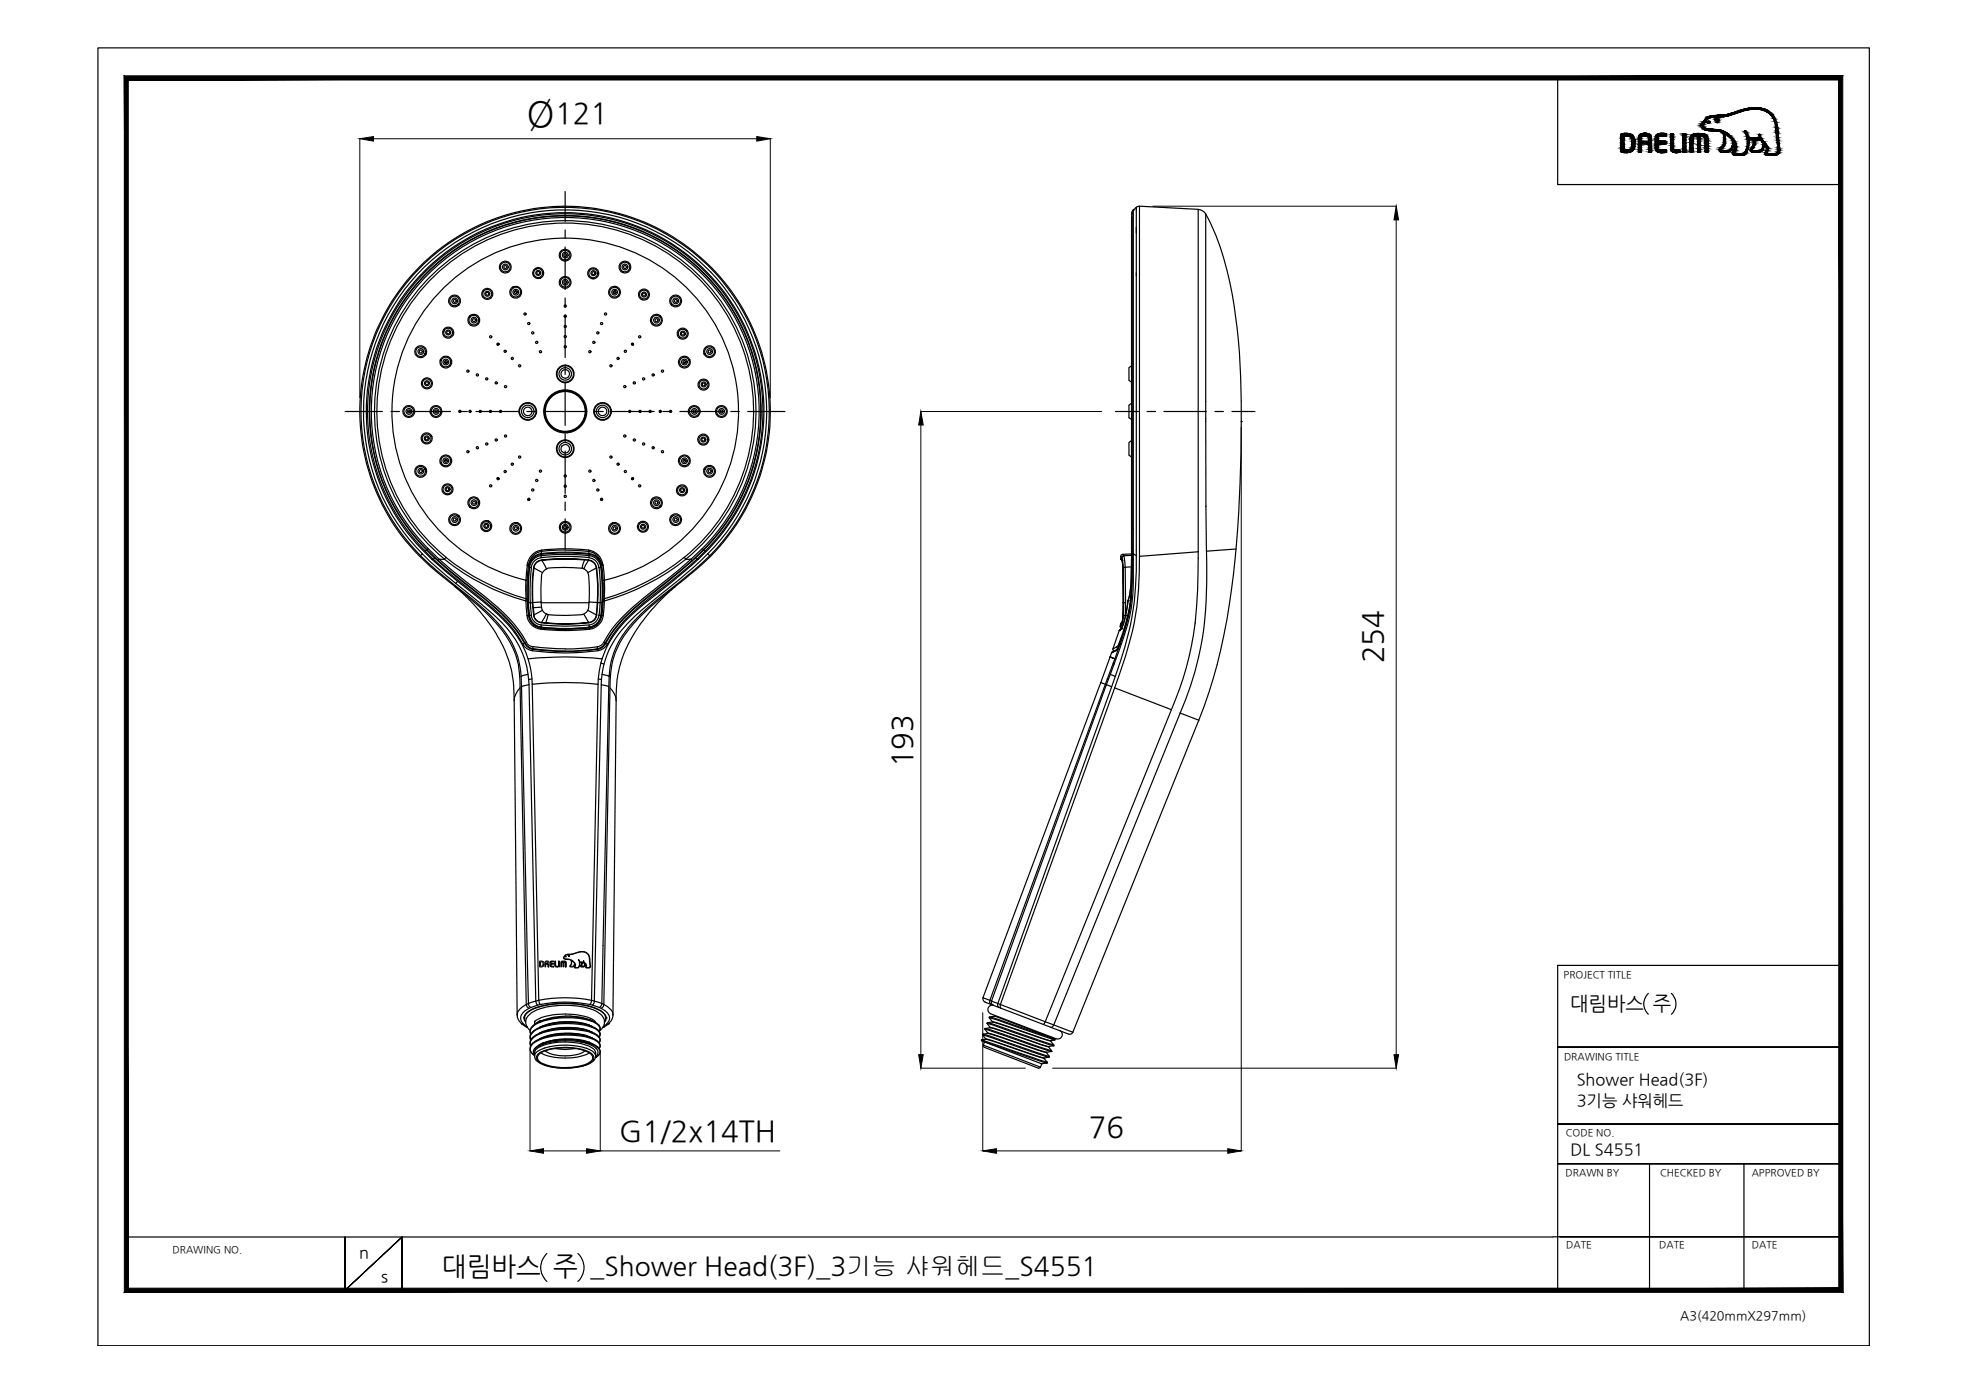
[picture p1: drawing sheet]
<svg xmlns="http://www.w3.org/2000/svg" width="420mm" height="297mm" viewBox="0 0 420 297" stroke-linecap="round" stroke-linejoin="round" font-family="sans-serif">
<defs><g id="words">
<text font-size="7.8" x="112.3" y="26.9">Ø</text>
<g font-size="6.2">
<text x="118.4" y="26.3">121</text>
<text x="295" y="141.6" transform="rotate(-90 295 141.6)">254</text>
<text x="194.7" y="163.7" transform="rotate(-90 194.7 163.7)">193</text>
<text x="132.1" y="243.4">G1/2x14TH</text>
<text x="232.4" y="242.7">76</text>
</g>
<text font-size="5.6" x="94.3" y="272.2">대림바스 주 _Shower Head(3F)_3기능 샤워헤드_S4551</text>
<text font-size="4.2" x="335.1" y="215.4">대림바스 주</text>
<g font-size="3.5">
<text x="336.5" y="231.6">Shower Head(3F)</text>
<text x="336.5" y="236">3기능 샤워헤드</text>
<text x="335.1" y="246.4">DL S4551</text>
<text x="76.6" y="268.5">n</text>
<text x="81.4" y="273.5">s</text>
</g>
<text font-size="2.7" x="358.5" y="281.6">A3(420mmX297mm)</text>
<g font-size="2.1">
<text x="333.7" y="208.6">PROJECT TITLE</text>
<text x="333.7" y="226.2">DRAWING TITLE</text>
<text x="334.1" y="242.4">CODE NO.</text>
<text x="334.1" y="251">DRAWN BY</text>
<text x="354.2" y="251">CHECKED BY</text>
<text x="373.8" y="251">APPROVED BY</text>
<text x="36.8" y="267.4">DRAWING NO.</text>
<text x="334.2" y="266.4">DATE</text>
<text x="354.1" y="266.4">DATE</text>
<text x="373.8" y="266.4">DATE</text>
</g>
</g></defs>
<!-- layer: Layer 1 -->
<g fill="none" stroke="#000" stroke-width=".21">
<path d="M115.2 205.1a.65 .65 0 0 1 .9 .6 .65 .65 0 0 1-1 .6zM115.3 205.2a.47 .47 0 0 1 .6 .4 .47 .47 0 0 1-.4 .6l-.2-.1zM116.4 205.2l.3-.1a.41 .41 0 0 1 .4 .1 .41 .41 0 0 1 0 .5v.6h-.2v-.5h-.5v.5h-.1zM116.5 205.3a.24 .24 0 0 1 .3-.1 .24 .24 0 0 1 .1 .4h-.5zM117.5 205.2l.6-.1v.1l-.5 .1v.3h.5v.2h-.5v.3l.5 .1v.1a.6 .6 0 0 1-.7-.1 .6 .6 0 0 1 0-.7zM118.3 205.1h.3v1l.4 .1a.4 .4 0 0 1-.5 .1 .4 .4 0 0 1-.2-.5zM119.2 205.1h.2l-.1 1.2h-.1zM119.7 205.2a.68 .68 0 0 1 1.1 .3v.8h-.2v-.9l-.2-.2-.1 1.1h-.2v-1.1a.74 .74 0 0 0-.3 1l-.1 .1zM120.5 203.9l.2-.2 .5-.1a5 5 0 0 0 2.6-.6 1.68 1.68 0 0 1 2.1 2 1.54 1.54 0 0 1-.1 1.6l-.8-.1 .1-.5-.2-.1a.59 .59 0 0 1-.4 .5 .59 .59 0 0 1-.6-.3l.2-.6v-.1l-.4-.1-.1 1.1-.2 .2h-.7a.24 .24 0 0 1-.2-.3 .24 .24 0 0 1 .2-.2v-.4a.73 .73 0 0 1-1.1 .6v-.2a.91 .91 0 0 0 .1-1.2l-.7-.2a.63 .63 0 0 1-.8-.4zM120.6 204l.6-.3a5 5 0 0 0 2.4-.5 1.69 1.69 0 0 1 2.2 2v1.2l-.6 .1a1.03 1.03 0 0 0-.6-1.3v-.2l-.1 .2a.76 .76 0 0 1-1-.5l-.1 .1a1.39 1.39 0 0 1-.1 1.7l-.6-.1a.96 .96 0 0 0-.5-1.4l-.7-.3-1.1-.2zM120.6 204.1h.2l-.1 .1zM121.2 203.9l.3-.1-.1 .3v-.2z"/>
<path d="M121.9 204.9a.74 .74 0 0 1 .3 1.3h-.5v-.1a.97 .97 0 0 0 .2-1.2z"/>
</g>
<path d="M124.2 205.4a.46 .46 0 0 1 .6 .6 .46 .46 0 0 1-.8 .2z" fill="none" stroke="#000" stroke-width=".34"/>
<!-- layer: 1 -->
<path d="M124.8 205.7h.1" fill="none" stroke="#000" stroke-width=".25"/>
<!-- layer: 0 -->
<g fill="none" stroke="#000" stroke-width=".21">
<path d="M76.8 29.6v55.3M79.7 29.6h81.8M164.4 29.6v55.3M246 44h51.9M297.9 46.9v178.2M196.5 87.8h38.6M196.5 90.7v134.4M264.9 91.2v154.4M209.7 216.1v29.5M113.1 224.2v21.4M128.1 224.7v20.9h38.3M196.5 227.9h22.3"/>
<path d="M224.6 227.9h73.3M116 245.6h9.2M212.6 245.6h49.4"/>
</g>
<g fill="#000" stroke="#000" stroke-width=".21">
<path d="M76.8 29.6l2.9-.5v1zM161.5 29.1l2.9 .5-2.9 .5zM297.9 44l.5 2.9h-.9zM196.5 87.8l.5 2.9h-1zM196 225.1h1l-.5 2.8zM297.5 225.1h.9l-.5 2.8zM113.1 245.6l2.9-.5v1zM125.2 245.1l2.9 .5-2.9 .5zM209.7 245.6l2.9-.5v1zM262 245.1l2.9 .5-2.9 .5z"/>
<path d="M27.4 274.9l-.9 .9 365.9-.9zM26.5 275.8l365.9-.9 .8 .9zM392.4 17.1v257.8l.8 .9zM393.2 16.2v259.6l-.8-258.7zM27.4 17.1h365l.8-.9zM26.5 16.2h366.7l-365.8 .9zM26.5 16.2l.9 258.7v-257.8zM26.5 16.2l.9 258.7-.9 .9z"/>
</g>
<g fill="none" stroke="#000" stroke-width=".25">
<path d="M20.9 10.2h378v277h-378zM332.4 16.6v22.8h60.4M368.5 32.5h.1M88.9 57.9a43.6 43.6 0 0 1 62-1.4 43.6 43.6 0 0 1 .6 62.1M88.9 57.9a43.6 43.6 0 0 0 .9 60.7M120.4 54.8h.3M241.8 44.8h.1M241.8 44.8v73.4M242.5 44.3l.6-.3 12.7 .7a1.9 1.9 0 0 1 1.5 1M242.5 44.3l-.7 .5-.3 .5v76.9a38.4 38.4 0 0 1-2.5 15.2M242.5 44.3v74.3M243.1 44v74.7"/>
<path d="M255.7 44.7v74.4a80.7 80.7 0 0 1-2 21 67.2 67.2 0 0 1-3.7 11.3M257.3 45.7a61.9 61.9 0 0 1 6.4 22 128.3 128.3 0 0 1 1.2 17.9M257.3 45.7l.1 70.5a89 89 0 0 1-1.6 24 68.8 68.8 0 0 1-4 12M131.2 62l-.3 .5M131.3 62l-.4 .5M146.4 77.1l-.5 .4M146.4 77.2l-.5 .3M87.5 87.6v.3M95.3 98l-.5 .4 .5-.3M145.9 98l.5 .4-.5-.3M153.7 87.6v.3M264.9 90h.1"/>
<path d="M264.9 85.7v4.3M264.9 90a246.3 246.3 0 0 1-3.1 42.2 106.5 106.5 0 0 1-6 21.5M90.1 118.2a43 43 0 0 1 .1-60.8 43 43 0 0 1 60.8 0 43 43 0 0 1 0 60.8M90.1 118.2l-.4 .4a113.6 113.6 0 0 0 11.6 9.7 28.4 28.4 0 0 1 8.4 9.8 17.6 17.6 0 0 1 1.5 6.2M90.1 118.2l1.7 1.7 5.4 4.6a85.3 85.3 0 0 1 10.9 9.4 18.7 18.7 0 0 1 4.6 10l-1.5 .4M90.8 117.6a42.2 42.2 0 0 1 0-59.6 42.2 42.2 0 0 1 59.6 0 42.2 42.2 0 0 1 .1 59.6M91 117.4l1.7 1.7M91 117.3a41.8 41.8 0 0 1 .7-59.7 41.8 41.8 0 0 1 59.6 1.8 41.8 41.8 0 0 1-2.9 59.7M91.1 117.3l-.4 .4 1.8 1.7M92.1 119.4a42.4 42.4 0 0 1-2-61.1 42.4 42.4 0 0 1 61 0 42.4 42.4 0 0 1-2.1 61.1M92.1 119.4l5.5 4.7M92.1 119.4h.4"/>
<path d="M92.5 119.4l5 4.2a74.6 74.6 0 0 1 11.3 9.8l1.9 2.6a4.2 4.2 0 0 0 2.3 2.7 46 46 0 0 0 15.2 0 4.4 4.4 0 0 0 2.2-2.7 33.5 33.5 0 0 1 8.1-8.3l7.7-6.1 2.5-2.2M92.7 119.1a121.5 121.5 0 0 0 10.7 8.7 32 32 0 0 1 8.6 9.5l-.4 .2M92.7 119.1l-.2 .3M112.6 106.7h.4M115.5 118.3a44.9 44.9 0 0 1 10.3 0M115.5 118.6v.4M115.5 118.6v-.3a2.82 2.82 0 0 0-2.5 2.5M115.5 118.6a2.82 2.82 0 0 0-2.5 2.4l.4 .1a2.45 2.45 0 0 1 2.1-2.1M115.5 118.6a47 47 0 0 1 10.2 0M115.5 119a47.3 47.3 0 0 1 10.2 0M115.6 119.5a1.91 1.91 0 0 0-1.7 1.7 32.5 32.5 0 0 0-.2 7.4 39.9 39.9 0 0 1 .2-7.4M124.8 119.5l.8 .1-1 1.8 .8 .8"/>
<path d="M125.6 119.5a2.02 2.02 0 0 1 1.7 1.7 36 36 0 0 1 .2 7.4M125.6 119.5a2.26 2.26 0 0 1 1.6 1.7 35.5 35.5 0 0 1 .3 7.4M125.6 119.5a42.3 42.3 0 0 0-10 .1 49.5 49.5 0 0 1 9.1-.1l-.5 1.8-3.8-.2a9.8 9.8 0 0 0-3.8 .3M125.7 118.6a2.82 2.82 0 0 1 2.5 2.4l-.4 .1a2.35 2.35 0 0 0-2.1-2.1zM125.8 118.3l-.1 .3M125.8 118.3a2.82 2.82 0 0 1 2.4 2.5M128.2 106.7h.4M128.2 106.7h.3M148.4 119.1l-5.5 4.7a73.7 73.7 0 0 0-9.9 8.3 24.2 24.2 0 0 0-3.8 5.2M148.4 119.1l.3 .3M148.7 119.4h.3M149 119.4l-5.7 4.8a76.7 76.7 0 0 0-10 8.4 20.7 20.7 0 0 0-4.8 8 73.8 73.8 0 0 0-15.8 0 21.5 21.5 0 0 0-6.3-9.4l-2.1-1.9-6.7-5.2"/>
<path d="M150.1 117.3l.3 .4-1.7 1.7M151 118.2a108 108 0 0 1-12.4 10.6 27.8 27.8 0 0 0-8.7 10l-1 2.9-.4 2.2 1.5 .4a18.5 18.5 0 0 1 6.6-13.1 89.6 89.6 0 0 1 8.3-6.9l3.4-2.8 3.2-2.9M151 118.2l.5 .4M239.2 119.2h.1M239.2 119.2v.1M239.2 119.3h.1M239.2 118.8v.4M239.2 118.8l.2 .2M239.2 119.3l.2 .2M239.2 119.3l.1 .1M239.3 119.4l.1 .2M239.3 119.4h.1"/>
<path d="M239.3 119.4l.2 .2M239.4 119.5l.2 1.7 .1 7.4M239.4 119.5v.1M239.4 119.5l.1 .1M239.4 119.6h.1M239.4 119l.1-.3 .3-.1 .3 2.4M239.4 119l.3 2.1M239.5 119.6l.1 3v8.9M239.6 118.3l-.4 .2v.3M239.6 118.3l.2 .3 1.7-.1M241.5 118.2l-1.9 .1M241.5 119.4h.1"/>
<path d="M241.5 117.6v1.7v-1.6M241.5 119.4a42.2 42.2 0 0 1-1.1 13.6l-1.4 4.4M241.5 119.4a52.8 52.8 0 0 1-.6 11.4 78.8 78.8 0 0 1-3.3 10.7M241.8 118.2a67.1 67.1 0 0 1-.3 10.5 51.5 51.5 0 0 1-3.8 13M241.8 118.2l.7 .4M242.5 118.6a65.1 65.1 0 0 1-4.5 25.7l-.8 2.2M243.1 118.7a63.3 63.3 0 0 1-4.1 24.7l-1.1 3.4M255.7 117.7l-12.6 1M263.8 117.2l-6.3 .4M97.1 125.2a48.6 48.6 0 0 1 10.8 10.4 17.4 17.4 0 0 1 3.1 11.2M97.6 124.1l-.4 .4M112 137.4l.9 .9 .9 .3"/>
<path d="M112.1 137.3h-.1M112.7 128.6l.1 .5a5.4 5.4 0 0 0 1.2 4.1l1.5 .6M112.9 131.3l.5 1.3 .6 .7M112.9 131.4l.5-.1a2.47 2.47 0 0 0 2.1 2.1M113 120.8a44.6 44.6 0 0 0-.1 10.6M113 120.8l-.3 4.4 .1 3.4h.8M113.4 121.1l-.3 5 .3 5.2M113.6 128.6l.1 1.1a3.7 3.7 0 0 0 .5 2.4l.7 .6 .7 .2M113.7 128.5v.1M113.7 128.6v1.1M113.7 128.6h-.1M113.7 138.6l-.1 .3"/>
<path d="M113.7 138.5v.1M113.7 138.5a47.8 47.8 0 0 0 13.8 0M113.8 128.5v.1M113.8 129.7l.1 1.5M113.9 121.2h.1M113.9 121.2a1.74 1.74 0 0 1 1.7-1.6l1 1.8M113.9 121.2l1.9 1a20.2 20.2 0 0 0-.3 6.3M114 133.3v.2v-.2M114 133.3l.3 .4M114 133.3h.1M114.3 133.5l.8 .3M115.4 133.9v.1v-.1"/>
<path d="M115.4 133.9l-.3-.1v.2M115.5 133.8v.1M115.5 128.6a2.34 2.34 0 0 0 1.1 2.4l-1 1.8a1.75 1.75 0 0 1-1.7-1.6l1.9-1M115.5 128.6h10.2M115.5 128.5v.1M115.5 133.4v.5M115.5 128.5l-1.8 .1M115.5 133.9a44.6 44.6 0 0 0 10.3 0M115.5 133.8a45.3 45.3 0 0 0 10.2 0M115.6 132.8a50.4 50.4 0 0 0 10 .1 37.6 37.6 0 0 1-10-.1zM115.6 129.6l-1.8 .1M116.6 131l.4 .1"/>
<path d="M116.6 121.4l-.8 .8M124.2 121.2l.4 .1M124.6 131l1 1.8a1.75 1.75 0 0 0 1.6-1.6M125.4 130.2l-.6 .7a3.1 3.1 0 0 1-2.1 .3l-1.9 .1-3.8-.1-.6 1.7M125.4 122.2a20.2 20.2 0 0 1 .3 6.3M125.7 128.6l-.1 1.3-.2 .3 1.8 1M125.7 128.5l1.8 .1M125.7 133.4l.1 .6M125.7 128.5v.1M125.7 133.8v.1M125.8 133.9l.3-.1v.2M126.9 133.5l-.8 .3"/>
<path d="M127.2 133.3l-.3 .4M127.2 133.3v.2M127.2 121.2l-1.8 1M127.3 131.2h.1M127.3 121.2h-.1M127.3 131.2a1.83 1.83 0 0 1-1.7 1.7M127.5 138.5l.1 .4M127.5 128.6l-.3 2.6M127.5 128.6h.1M127.5 128.6l-.2 2.6M127.5 128.6h.9M127.6 128.5v.1"/>
<path d="M127.8 121.1l.3 3.3v4.2M128.1 128.6l-.3 2.7M128.2 121l.3 4.2-.1 3.4M128.2 120.8v.2M128.3 131.4l-.5-.1a2.37 2.37 0 0 1-2.1 2.1 51.8 51.8 0 0 1-10.2 0M128.3 120.8a41.4 41.4 0 0 1-.1 11l-.4 .8-.6 .7M128.4 128.6v.5a5.3 5.3 0 0 1-1.2 4.1l-1.5 .6M129.1 137.3h.1M129.2 137.3l.4 .2M129.2 137.4l-.8 .9-.9 .3M144.1 125.2a51.2 51.2 0 0 0-10.9 10.4 18.1 18.1 0 0 0-3 11.2l.9 1.3 .3 .7 .1 .8M237.3 139.1h.1"/>
<path d="M237.3 139.1l-.4 1.1M237.6 139l-.3 .1M237.7 139h-.2M238.1 138.8l-.9 .5 .2-.1M238.3 138.6l-.7 .4M238.3 138.6h.1M238.9 137.6l-.5 .9-.3 .4 .2-.3M239 137.5h.1M239 137.4h.1M239 137.4l-.7 1.2M239 137.4v.1M239 133.6l.3 .5"/>
<path d="M239 133.6h.1M239.1 133.2h.1M239.1 133.4l-.1 .2M239.1 133.1h.1M239.1 133.1v.1M239.2 133l.1-.1zM239.3 133.4l.2 .3M239.4 132.9l-.3 .3M239.4 132.8h.1M239.4 132.8l-.1 .1M239.4 132.8v.1M239.5 132.7l-.2 .2"/>
<path d="M239.5 132.9l-.2 .5-.3 .2M239.6 132.7l-.1 .1M239.6 131.5l-.2 1.3M239.7 128.6h.1M239.7 121.1l.1 7.5M239.7 128.5v.1M239.7 131.3l.4 .1M239.8 128.6l-.2 3.4-.2 .9M239.8 128.6l-.2 4.1M239.8 128.6h.4M240.1 121l.1 7.6M240.1 121l-.4 .1"/>
<path d="M240.1 131.2v.1M240.1 131.4h.1M240.2 131.4v.2M240.2 131.3v.1M240.2 128.6l-.1 2.7M241.5 121h-1.4M111 146.8l-.9 1.3-.3 .7-.1 .8M111 146.8l1.3 67.5M111.2 144.3l.1 2.2 1.6-.4-.1-1.1M111.3 146.5l1.5 67.6M112.7 140.6l.5 2.1 .4 3.3a65 65 0 0 1 14 0l-1.4 67.5M112.7 143.9l.1 1.1"/>
<path d="M112.9 146.1l1.4 67.5M113.5 144.9l-.7 .1M113.6 146l1.4 67.5a29.1 29.1 0 0 1 11.2 0M127.7 144.9l.6 .1M128.3 146.1l1.6 .4-1.5 67.6-1.6-.5zM128.5 143.9l-.2 2.2M128.5 140.6l-.3 .9M128.9 141.7l-.7-.2-.3 1.7-.3 2.8M130 144.3l-.1 2.2M130.2 146.8l-1.4 67.5 .7 .4a2.4 2.4 0 0 1 1.3 1.9M234.9 145.6l1 .4M234.9 145.6l-25.2 67.3 1.5 .6"/>
<path d="M236.3 144.9l-25.1 68.6M236.3 144.9l.2 .1M236.9 140.2l1 .4-.7-.3M236.9 140.2h.1M236.9 140.2l-2 5.4M236.9 143.9l-.8 2.2M236.9 143.9l1.1 .4M237 140.2l.1 .1M237.6 141.5l-1.3 3.4M237.6 141.5l.1 .2M237.7 141.7l-.8 2.2M237.9 146.8l-24.4 67.5-.1 .5 .2 .4"/>
<path d="M237.9 146.8l12.1 4.6M250 151.4l-27 66.6M251.8 152.2l-26.9 66.5-.3 .4-.4 .1M251.8 152.2l4 1.5M255.8 153.7l-26.9 66.6-5.9-2.3M110.3 216.6l-.6-68a26.4 26.4 0 0 0-6.9-17.6l-2.4-2.8-2.9-2.7a56.5 56.5 0 0 1-14-14.4 43.8 43.8 0 0 1 12.7-59.7 43.8 43.8 0 0 1 60.1 11 43.8 43.8 0 0 1-9.2 60.3l-4.1 3.3-2.2 2.2a34.1 34.1 0 0 0-8.6 14l-.5 2.8-.2 3.1-.7 68.5M110.3 216.6l.3 1 .7 .9M111.3 218.5l1.1 .7M111.3 218.5h.1M111.3 218.5l.5 .1M111.9 217.2l.3 .8M111.9 217.2l.2-.6 .4-.4a11.4 11.4 0 0 1 6.9-2 14.4 14.4 0 0 1 9.3 2l.4 .4 .1 .6"/>
<path d="M111.9 216.8v.4M112.3 214.3a2.94 2.94 0 0 0-2 2.3M112.3 214.3a.84 .84 0 0 0 .6 .9M112.4 219.2h.1M112.4 219.2l.2 .1M112.8 214.1a.83 .83 0 0 0 .5 .9M112.8 214.1l-.5 .2M114.1 217.9v.7M114.3 213.6l-1.5 .5M114.3 213.6l.7-.1 .1 .7 .2 .1M114.3 213.6l.5 .9M115.1 217.9l.3-.1-.2 .2"/>
<path d="M115.1 217.9l-.8 .6M115.2 219.2h.1M115.3 219.2h-.1M115.3 218.1l-1.2 .7a1.42 1.42 0 0 0-.8 1.9M115.3 219.3a2.8 2.8 0 0 0-2.2 2.2l.2 .4M115.4 217.8h-.1M115.4 218.1h-.1M115.4 219.3h-.1M115.8 218.9l-.5 .3M116 218.9h-.1M120.6 216.8a10.2 10.2 0 0 0-7.1 2.3 1.41 1.41 0 0 0-.3 1.6M120.6 216.8h1.3"/>
<path d="M121.8 216.8a8.5 8.5 0 0 1 6.1 2.1l.2 .7-.2 .5a1.18 1.18 0 0 0-.7-1.7l-.6-.3M125.7 218.8a14.1 14.1 0 0 0-11.8 1.1 1.49 1.49 0 0 0-.7 2M125.7 218.8l.7 .2M125.7 220l.6 .3M125.7 218.8l.6 .2M125.7 218.7a14.9 14.9 0 0 0-9.8 .2M125.7 219.9a14.9 14.9 0 0 0-9.8 .2M125.8 214.3a6 6 0 0 1 4.1 2.3 1.86 1.86 0 0 1-1.1 2.4M125.8 214.3a23.5 23.5 0 0 0-12.9 .9 2.61 2.61 0 0 0-1.8 2.2l.3 .8 1 .8M125.9 217.6a18.4 18.4 0 0 0-10.6 .3M125.9 217.6l.5 .2M125.9 217.6h.1"/>
<path d="M126.2 213.5l.6 .1-.1 .5-.3 .4M126.2 213.5l-.1 .5-.3 .3M126.4 219.2a18.2 18.2 0 0 0-11 .1M126.4 219.2h.1M126.4 218a17.3 17.3 0 0 0-11.1 .1M126.4 217.9l.2 .1M126.4 219a2.23 2.23 0 0 1 1.7 1.9l-.2 .4a1.28 1.28 0 0 0-.8-1.7l-.7-.3M126.4 219a18.3 18.3 0 0 0-11.1 .2M128.4 214.1l.4 .2a.84 .84 0 0 1-.5 .9M128.4 214.1l-.1 .5-.4 .4M128.8 219.2h.1M128.8 219.2l-.2 .1"/>
<path d="M128.8 219.2h-.2M129.2 217.2l-.2 .8M129.2 216.8v.4M129.9 218.5h.1M129.9 218.5l-1.1 .7M129.9 218.5l-.5 .1M130.8 216.6a2.7 2.7 0 0 1-.9 1.9M209.8 212.9a.74 .74 0 0 0 .4 .9M210.2 213.8l17.8 6.8a.74 .74 0 0 0 1-.4M210.2 219.6l14.1 4.8M210.2 219.6l.6 .9M210.3 219.5l-.1 .1"/>
<path d="M210.3 219.5l14.1 4.7M210.6 218.4l14.2 4.8M210.6 218.4l.7 .9M210.7 218.2l-.1 .2M210.7 218.2l1.1-.1 12.4 4M210.7 218.2l14.1 4.7M211.1 217.2l13.3 4.5M211.1 217.2l.7 .8M211.2 217l-.1 .2M211.2 217l1.1-.2 12.8 4.9v.2M211.2 217l13.1 4.5M211.2 213.5a.62 .62 0 0 0 .3 .8"/>
<path d="M211.2 213.5l.4 .1M211.3 219.3l12.4 4.1M211.3 219.3l-1 .2M211.3 219.3l12.4 4M211.3 219.3h.1M211.6 213.6l24.5-67.5 1.1 .4-24.3 67.6M211.6 213.6l1.3 .5M211.6 213.6a.59 .59 0 0 0 .3 .9M211.8 218l12.4 4.1M211.8 218l-.1 .1M212.3 216.7l-.1 .1M212.9 214.1v.5l.2 .4"/>
<path d="M212.9 214.1l10.1 3.9M223 218l-.4 .6M351.7 212a3 3 0 0 0 0 4.4M356.6 212a3 3 0 0 1 0 4.4M392.8 206h-60.4v69.7M114.1 225.4v.3a2.78 2.78 0 0 0 2.1 1.6 14.2 14.2 0 0 0 9.8-.5 1.78 1.78 0 0 0 1.1-1.4M114.1 224.4h.1M115.1 224.9l.2-.2a12.5 12.5 0 0 1 10.5 0 1.06 1.06 0 0 1 .7 1 1.06 1.06 0 0 1-.7 1 13.1 13.1 0 0 1-9.3 .5 2 2 0 0 1-1.8-1.5zM115.3 220.4h.1M115.3 220.4a2.79 2.79 0 0 0-2.2 2.2l.1 .6M115.3 221.6h.1M115.3 221.6l-.1 .1"/>
<path d="M115.3 220.4h-.1M115.3 224.6h.1M115.3 221.6a2.77 2.77 0 0 0-2.2 2.2 1.76 1.76 0 0 0 1 1.4 1.52 1.52 0 0 1-1-1.5 1.52 1.52 0 0 1 1.1-1.4 16.4 16.4 0 0 1 12.2-.6M115.3 223.3a14.2 14.2 0 0 1 11.1 .3 1.5 1.5 0 0 1 .7 1.8M115.3 223.3a1.85 1.85 0 0 0-1.2 2.1M115.4 224.7a12.7 12.7 0 0 0 10.4 0M115.6 222.7l-.6 .3M115.6 222.7h.1M115.8 220.2l-.5 .2M115.8 221.5l-.5 .1M115.8 220.1l-.5 .3M115.9 220l-.1 .1"/>
<path d="M115.9 222.6a2.9 2.9 0 0 0-2.1 1.8l.3 .7M116 222.6l-.4 .1 .2-.1M116 221.4a18 18 0 0 1 10.4 .1 13.7 13.7 0 0 0-9.4-.5l-1.7 .6M116 220.1l-.1 .1M116 221.4l-.1 .1M116.1 223.7l-.7 .3a1.81 1.81 0 0 0-1.3 1.4M116.1 223.7a14.4 14.4 0 0 1 10.3 .6l.5 .5 .2 .6M116.2 223.7h-.1M116.3 224.3a9.2 9.2 0 0 0 8.1 .3l.4-.3M118.4 223.7a11.3 11.3 0 0 0 4.4 0M123 227.7a11.9 11.9 0 0 1-7.9-1 1.12 1.12 0 0 1-.7-1.1 1.12 1.12 0 0 1 .9-1 13.7 13.7 0 0 1 10.5 0 1.23 1.23 0 0 1 .9 1.2 1.23 1.23 0 0 1-1.1 1.2l-1.2 .5-1.4 .2M123.8 222.3l1.9 .4a2.62 2.62 0 0 1 2.3 1.8l-.2 .6-.5 .4"/>
<path d="M123.8 222.1l2.6 .6M123.8 222.1v.2M123.8 222.1a18.5 18.5 0 0 0-7.9 .5M123.8 222.3h.3M124.1 222.3a16.5 16.5 0 0 0-8.9 .9 1.49 1.49 0 0 0-1.3 1.6l.2 .3M124.1 222.3l1.6 .5a2.38 2.38 0 0 1 1.9 1.8l-.1 .5-.3 .3M125.7 222.4a15.9 15.9 0 0 0-9.9 .2M125.7 222.3l.1 .1M125.7 222.5a3.4 3.4 0 0 1 2.3 1.6 1.52 1.52 0 0 1-.9 1.6M125.7 220l.7 .3a17.8 17.8 0 0 0-10.4-.1M125.7 222.5a15.2 15.2 0 0 0-9.8 .1M125.7 220a15.6 15.6 0 0 0-10.4 .4"/>
<path d="M125.7 222.4l.6 .3M125.7 221.2h.1M126.3 220.4h.1M126.4 220.4a17.3 17.3 0 0 0-11.9 .6l-.8 .5a1.23 1.23 0 0 0-.4 1.6M126.4 221.6v.1M126.4 221.4v.1M126.4 221.5a15 15 0 0 0-11.1 .1M126.4 221.5a1.92 1.92 0 0 1 1.6 1.9l-.1 .3a1.17 1.17 0 0 0-.7-1.6l-.8-.4M126.4 220.3a1.92 1.92 0 0 1 1.6 1.9l-.1 .3a1.24 1.24 0 0 0-.9-1.7l-.6-.4M127.2 223.6v.1M127.2 225.4l-.1 .1M127.3 225.6l-.2 .1"/>
<path d="M127.3 225.5v.1M127.5 225.4h.1M209.5 222.1l12.8 4.9M209.5 221.9v.2M209.7 220.9l14.1 4.7M209.7 220.9l.6 .8M209.7 220.7h.1M209.7 220.7v.2M209.7 220.7l14.2 4.7M209.9 223l.2 .5M209.9 222.3h.2l-.3 .7 12.2 4.7 .3-.7M209.9 222.2l.3 .1"/>
<path d="M210 222.1l-.1 .2M210 222.1l13.4 4.5M210 223.5l11.6 4.4M210.1 222.3l13.2 4.5M210.3 221.7l12.4 4.1 1.1-.2M210.3 221.8l12.4 4M210.3 221.7v.1M210.3 221.8l-.8 .1 .5 .2M210.8 220.5l12.4 4.1M210.8 220.5l-1.1 .2M210.8 220.5l12.5 4.1M210.8 220.5h.1"/>
<path d="M222 227.7l-.4 .2M222.7 225.8h.1M222.7 225.8l.7 .8M222.8 225.8h-.1M223.2 224.6h.1M223.3 224.6h-.1M223.3 224.6l.6 .8M223.3 226.8h.1M223.3 226.8l-1 .2M223.4 226.6l-.1 .2M223.7 223.3v.1M223.7 223.4l.7 .8"/>
<path d="M223.9 225.4l-.1 .2M224.2 222.1h.1M224.2 222.1l.6 .8M224.3 224.4h.1M224.3 224.4l-1 .2M224.3 221.5h.2M224.4 224.2l-.1 .2M224.4 221.5h.1l-.1 .2M224.4 221.7l.7 .2M224.5 221.3l-.1 .2M224.8 223.2h.1M224.8 223.2l-1.1 .1"/>
<path d="M224.8 222.9v.3M225.1 221.9l-.9 .2M332.4 223.4h60.4h-60.4M332.4 239.9h60.4h-60.4M332.4 248.3h60.4h-60.4M352 248.3v27M372.1 248.3v27M27 264h304.4M73.6 264v11.4l12.2-11.4-12.2 11.4zM85.8 275.4v-11.4v11.4M116.7 267.5a4 4 0 0 0 0 5.9M123.3 267.5a4 4 0 0 1 0 5.9"/>
<path d="M331.4 263.9h61.4h-59.9M341 275.3h51.8"/>
<circle cx="120.6" cy="87.8" r="4.4"/>
<circle cx="120.6" cy="87.8" r="4.3"/>
</g>
<!-- layer: LAYER_01 -->
<g fill="none" stroke="#000" stroke-width=".25">
<path d="M120.6 59v.2M241.5 47.1v73.8l-.2 4.1-.6 3.1M241.5 47.1h.1M241.5 47.1v-.6v72.9M241.5 46.3v.1M94 76.8h.1M94 76.8l.1 .1M94.2 76.9h.1M100.2 67.5l.1 .1M100.4 67.6a1.03 1.03 0 0 0 0 1.5 1.03 1.03 0 0 0 1.4 0M100.4 67.6a1.04 1.04 0 0 1 1.4 0 1.04 1.04 0 0 1 0 1.5M100.4 67.6h.1"/>
<path d="M109.5 61.2l.1 .2M109.7 61.3a1.04 1.04 0 0 1 1.3 .6 1.04 1.04 0 0 1-.5 1.4M109.7 61.4a1.03 1.03 0 0 0-.6 1.3 1.03 1.03 0 0 0 1.3 .6M131.5 61.4a1.04 1.04 0 0 1 .6 1.3 1.04 1.04 0 0 1-1.3 .6M131.6 61.2l-.1 .2a1.05 1.05 0 0 0-1.3 .5 1.05 1.05 0 0 0 .5 1.4M140.8 67.6a1.04 1.04 0 0 1 0 1.4 1.04 1.04 0 0 1-1.4 .1M140.9 67.4l-.1 .2a1.03 1.03 0 0 0-1.5 0 1.03 1.03 0 0 0 0 1.5M147 76.8v.1M147.2 76.8h-.2M240.9 78.5v2.7M241.5 78.1l-.5 .4M92 87.8h.1"/>
<path d="M92 87.8a1.04 1.04 0 0 1 1.1-1 1.04 1.04 0 0 1 1 1M94.1 87.8a1.04 1.04 0 0 1-1.1 1.1 1.04 1.04 0 0 1-1-1h-.2M96.1 98a1.03 1.03 0 0 1-.6 1.3 1.03 1.03 0 0 1-1.3-.5l-.2 .1M96.1 97.9a1.04 1.04 0 0 0-1.4-.5 1.04 1.04 0 0 0-.5 1.4M120.6 94.8a.91 .91 0 0 1 .9 1.2 .91 .91 0 0 1-1.3 .5 .91 .91 0 0 1-.2-1.4l.6-.2M121.2 80.5l-.6 .2M121.3 80.4a.91 .91 0 0 0-.2-1.4 .91 .91 0 0 0-1.4 .6 .91 .91 0 0 0 .9 1.1M149.2 87.8a1.04 1.04 0 0 1-1 1 1.04 1.04 0 0 1-1.1-1M149.4 87.8h-.2a1.04 1.04 0 0 0-1.1-1 1.04 1.04 0 0 0-1 1M240.9 86.5v2.7M240.9 94.5v2.6M241 89.1l.5 .4"/>
<path d="M241 81.2l.5 .3M241 97.1l.5 .4M241.5 86.1l-.5 .4M241.5 94.1l-.5 .3M91.1 117.3a41.7 41.7 0 0 1 0-59 41.7 41.7 0 0 1 59 0 41.7 41.7 0 0 1 0 59M91.3 117.1l-.2 .2 2.4 2.3M91.3 117.1l2.4 2.3M91.3 117a41.4 41.4 0 0 1 .1-58.5 41.4 41.4 0 0 1 58.5 0 41.4 41.4 0 0 1 0 58.5M93.5 119.6l4.9 4.2a61.9 61.9 0 0 1 10.9 9.5l1 1.2 1.8 2.8 .2-.3M93.7 119.4l5 4.1a65.2 65.2 0 0 1 10.9 9.5l1.9 2.7 .8 1.3M93.7 119.4h1.2M93.7 119.4l-.2 .2"/>
<path d="M94.9 119.4a49.7 49.7 0 0 0 17.3 8.8M94.9 119.3a40.7 40.7 0 0 1-4-59.3 40.7 40.7 0 0 1 59.4 0 40.7 40.7 0 0 1-3.9 59.3M95.2 118.9a50.4 50.4 0 0 0 17.1 8.9l-.1-4h.3v4.5l-.3-.1M95.2 118.9l-.3 .5M95.2 118.9a40.2 40.2 0 0 1-3.9-58.6 40.2 40.2 0 0 1 58.7 0 40.2 40.2 0 0 1-4 58.6M100.4 108h.1M101.8 106.5a1.04 1.04 0 0 0-1.4 0 1.04 1.04 0 0 0 0 1.5M101.8 106.6a1.03 1.03 0 0 1 0 1.4 1.03 1.03 0 0 1-1.4 0l-.2 .2M115.4 118.1a3 3 0 0 0-2.6 2.5M115.5 118.1h-.1M115.6 117.4l5-.3 5 .3M120.6 117.4l-5 .2-.1 .5 5.1-.3 5.1 .3"/>
<path d="M120.6 117.4l5 .3M125.6 117.7l.1 .4M125.7 118.1h.1M125.8 118.1a3 3 0 0 1 2.6 2.5M139.3 106.6a1.03 1.03 0 0 1 1.5 0 1.03 1.03 0 0 1 0 1.4l.2 .1M139.4 106.5a1.04 1.04 0 0 0 0 1.5 1.04 1.04 0 0 0 1.4 0M140.8 108h.1M146.3 119.4a50.7 50.7 0 0 1-17.3 8.8M146.3 119.4l-.3-.5a49.7 49.7 0 0 1-17.1 8.9l.1-4M146.3 119.4h1.1M147.4 119.4l-4.9 4.1a69.2 69.2 0 0 0-10.9 9.5l-1.9 2.7a3.1 3.1 0 0 1-2.2 2.3v.5M147.4 119.4l2.4-2.3 .3 .2-2.4 2.3"/>
<path d="M147.4 119.4l.3 .2M147.7 119.6l-4.9 4.1a69.8 69.8 0 0 0-10.9 9.5l-1 1.2-1.7 2.8M241.5 119.4h.1M241.5 119.4a33.8 33.8 0 0 1-.5 7.6l-.2 1M241.5 119.3v.1M241.5 119.4a47.4 47.4 0 0 1-.7 11.2 38.1 38.1 0 0 1-2.3 7.2l-.2 .2M241.5 117.1v.1M241.5 119.3h.1M112.1 137.3l.5 .6a2.99 2.99 0 0 0 2 .6l6 .4M112.2 128.2l.3 3.2M112.3 137a1.62 1.62 0 0 0 1.4 1v.5M112.5 127.9l-.2-.1-.1 .4"/>
<path d="M112.5 128.2l.3 3.2M112.5 120.6l-.3 3.2a37 37 0 0 1-22.1-56.9 37 37 0 0 1 61 0 37 37 0 0 1-22.1 56.9M112.8 120.6l-.3 3.2M112.8 120.5h.1M112.8 120.5a3.3 3.3 0 0 1 2.8-2.8v-.3a3.6 3.6 0 0 0-3.1 3.2h.3M112.8 120.4v.2M113.8 138l3.4 .3 3.4 .1M115.4 134.3l.1-.3 5.1 .3M115.4 134.3l5.2 .2 5.2-.2M115.4 134a3 3 0 0 1-2.6-2.6h-.3a3.2 3.2 0 0 0 2.9 2.9M125.7 134l.1 .3M125.8 134.3a3.3 3.3 0 0 0 2.9-2.9h-.3a3.1 3.1 0 0 1-3.4 2.7l-4.4 .2"/>
<path d="M127.5 138l-3.4 .4-3.5 .1M128.4 120.4v.2M128.4 120.5h.1M128.4 120.5a3.3 3.3 0 0 0-2.8-2.8v-.3a3.5 3.5 0 0 1 3.1 3.2h-.3M128.4 120.6l.3 3.2M128.7 123.8v4.5l.3-.1M128.7 127.9h.1M128.7 127.9l.2-.1 .1 .4M128.7 123.8h.3M128.7 120.6l.3 3.2M128.7 128.2l-.2 3.2M128.8 137l.3 .3 .1-.1"/>
<path d="M129 128.2l-.3 3.1M129.1 137.3l-.5 .6a4.2 4.2 0 0 1-2.8 .8l-5.2 .3M237.5 138.5l.2 .4M238.3 138l.2 .4M238.3 138l-.8 .5M238.8 134.5h.1M238.8 134.5l-1.3 4M238.9 134.5h.1M238.9 137l.1 .2M238.9 134.5h-.1M239 134.4l-.1 .1M239.2 134.3h.1"/>
<path d="M239.2 134.2l-.2 .2M239.3 134.1h.1M239.3 134.1l-.3 .3M239.3 134.1l-.1 .2M240.2 131.4h.1M240.2 131.4l-.3 1.2-.6 1.5M240.2 131.4l-.6 2-.4 .9M240.7 128.2h.1M240.7 128.2l-.5 3.2M240.7 128.2l-.5 3.1M240.7 128.1v.1M240.7 128.1h.1"/>
<path d="M240.7 128.2v.1M240.8 128v.1"/>
<circle cx="107.8" cy="57" r="1.25"/>
<circle cx="107.8" cy="57" r="1.07"/>
<circle cx="107.8" cy="57" r=".61"/>
<circle cx="107.8" cy="57" r=".32"/>
<circle cx="114.8" cy="58.3" r=".96"/>
<circle cx="114.8" cy="58.3" r="1.17"/>
<circle cx="114.9" cy="58.2" r=".53"/>
<circle cx="114.9" cy="58.2" r=".32"/>
<circle cx="120.6" cy="54.5" r="1.25"/>
<circle cx="120.6" cy="54.4" r="1.05"/>
<circle cx="120.6" cy="54.4" r=".61"/>
<circle cx="120.6" cy="54.4" r=".32"/>
<circle cx="126.6" cy="58.3" r="1.18"/>
<circle cx="126.6" cy="58.3" r=".95"/>
<circle cx="126.6" cy="58.3" r=".53"/>
<circle cx="126.6" cy="58.3" r=".32"/>
<circle cx="133.3" cy="57" r="1.05"/>
<circle cx="133.4" cy="57" r="1.25"/>
<circle cx="133.4" cy="57" r=".61"/>
<circle cx="133.4" cy="57" r=".32"/>
<circle cx="89.8" cy="75" r="1.03"/>
<circle cx="89.8" cy="75.1" r="1.25"/>
<circle cx="89.8" cy="75" r=".61"/>
<circle cx="89.8" cy="75" r=".32"/>
<circle cx="95.1" cy="77.2" r="1.04"/>
<circle cx="95.1" cy="77.3" r=".61"/>
<circle cx="95.1" cy="77.3" r=".32"/>
<circle cx="95.1" cy="77.3" r="1.26"/>
<circle cx="95.6" cy="71" r=".96"/>
<circle cx="95.6" cy="71" r="1.18"/>
<circle cx="95.6" cy="70.9" r=".53"/>
<circle cx="95.6" cy="70.9" r=".32"/>
<circle cx="97" cy="64.2" r="1.28"/>
<circle cx="97" cy="64.2" r="1.04"/>
<circle cx="97" cy="64.2" r=".61"/>
<circle cx="97" cy="64.2" r=".32"/>
<circle cx="99.8" cy="79.2" r=".23"/>
<circle cx="101.1" cy="68.3" r="1.26"/>
<circle cx="101.1" cy="68.3" r=".61"/>
<circle cx="101.1" cy="68.3" r=".32"/>
<circle cx="104" cy="62.7" r="1.17"/>
<circle cx="104" cy="62.7" r=".96"/>
<circle cx="104" cy="62.7" r=".53"/>
<circle cx="104" cy="62.7" r=".32"/>
<circle cx="104.7" cy="71.9" r=".23"/>
<circle cx="106.3" cy="73.4" r=".23"/>
<circle cx="107.8" cy="75" r=".23"/>
<circle cx="109.3" cy="76.5" r=".23"/>
<circle cx="110" cy="62.4" r="1.26"/>
<circle cx="110.1" cy="62.3" r=".61"/>
<circle cx="110.1" cy="62.3" r=".32"/>
<circle cx="110.9" cy="78.1" r=".23"/>
<circle cx="112" cy="67" r=".23"/>
<circle cx="112.8" cy="69" r=".23"/>
<circle cx="113.7" cy="71" r=".23"/>
<circle cx="114.5" cy="73.1" r=".23"/>
<circle cx="115.3" cy="75" r=".23"/>
<circle cx="120.6" cy="60.3" r="1.26"/>
<circle cx="120.6" cy="79.8" r="1.33"/>
<circle cx="120.6" cy="60.2" r=".61"/>
<circle cx="120.6" cy="60.2" r=".32"/>
<circle cx="120.6" cy="60.2" r="1.04"/>
<circle cx="120.6" cy="69.7" r=".23"/>
<circle cx="120.6" cy="79.8" r="1.76"/>
<circle cx="120.6" cy="79.8" r="1.88"/>
<circle cx="120.6" cy="67.5" r=".23"/>
<circle cx="120.6" cy="65.3" r=".23"/>
<circle cx="120.6" cy="71.8" r=".23"/>
<circle cx="120.6" cy="74" r=".23"/>
<circle cx="125.9" cy="75" r=".23"/>
<circle cx="126.7" cy="73.1" r=".23"/>
<circle cx="127.6" cy="71" r=".23"/>
<circle cx="128.4" cy="69" r=".23"/>
<circle cx="129.2" cy="67" r=".23"/>
<circle cx="130.4" cy="78.1" r=".23"/>
<circle cx="131.1" cy="62.4" r="1.26"/>
<circle cx="131.2" cy="62.3" r=".61"/>
<circle cx="131.2" cy="62.3" r=".32"/>
<circle cx="131.9" cy="76.5" r=".23"/>
<circle cx="133.4" cy="75" r=".23"/>
<circle cx="135" cy="73.4" r=".23"/>
<circle cx="136.5" cy="71.9" r=".23"/>
<circle cx="137.4" cy="62.9" r=".94"/>
<circle cx="137.4" cy="62.9" r=".53"/>
<circle cx="137.4" cy="62.9" r=".32"/>
<circle cx="137.4" cy="62.9" r="1.16"/>
<circle cx="140.1" cy="68.3" r="1.25"/>
<circle cx="140.1" cy="68.3" r=".61"/>
<circle cx="140.1" cy="68.3" r=".32"/>
<circle cx="141.4" cy="79.2" r=".23"/>
<circle cx="144.2" cy="64.2" r="1.25"/>
<circle cx="144.2" cy="64.2" r="1.04"/>
<circle cx="144.2" cy="64.2" r=".61"/>
<circle cx="144.2" cy="64.2" r=".32"/>
<circle cx="145.7" cy="71.2" r="1.17"/>
<circle cx="145.7" cy="71.2" r=".96"/>
<circle cx="145.7" cy="71.2" r=".53"/>
<circle cx="145.7" cy="71.2" r=".32"/>
<circle cx="146" cy="77.3" r="1.26"/>
<circle cx="146" cy="77.2" r="1.04"/>
<circle cx="146.1" cy="77.3" r=".61"/>
<circle cx="146.1" cy="77.3" r=".32"/>
<circle cx="151.4" cy="75" r="1.27"/>
<circle cx="151.4" cy="75.1" r="1.04"/>
<circle cx="151.4" cy="75" r=".61"/>
<circle cx="151.4" cy="75" r=".32"/>
<circle cx="87.2" cy="87.8" r="1.04"/>
<circle cx="87.2" cy="87.8" r="1.28"/>
<circle cx="87.3" cy="87.8" r=".61"/>
<circle cx="87.3" cy="87.8" r=".32"/>
<circle cx="91" cy="93.5" r="1.18"/>
<circle cx="91.1" cy="93.6" r=".96"/>
<circle cx="91.1" cy="93.5" r=".53"/>
<circle cx="91.1" cy="93.5" r=".32"/>
<circle cx="91.1" cy="81.8" r=".97"/>
<circle cx="91.1" cy="81.8" r=".53"/>
<circle cx="91.1" cy="81.8" r=".32"/>
<circle cx="91.1" cy="81.8" r="1.16"/>
<circle cx="93" cy="87.8" r="1.26"/>
<circle cx="93.1" cy="87.8" r=".61"/>
<circle cx="93.1" cy="87.8" r=".32"/>
<circle cx="95.1" cy="98.3" r="1.26"/>
<circle cx="95.1" cy="98.3" r=".61"/>
<circle cx="95.1" cy="98.3" r=".32"/>
<circle cx="98.1" cy="87.8" r=".23"/>
<circle cx="99.8" cy="96.4" r=".23"/>
<circle cx="100.3" cy="87.8" r=".23"/>
<circle cx="101.9" cy="80" r=".23"/>
<circle cx="101.9" cy="95.5" r=".23"/>
<circle cx="102.5" cy="87.8" r=".23"/>
<circle cx="103.9" cy="94.7" r=".23"/>
<circle cx="103.9" cy="80.8" r=".23"/>
<circle cx="104.7" cy="87.8" r=".23"/>
<circle cx="105.9" cy="81.7" r=".23"/>
<circle cx="105.9" cy="93.9" r=".23"/>
<circle cx="106.8" cy="87.8" r=".23"/>
<circle cx="107.9" cy="93" r=".23"/>
<circle cx="107.9" cy="82.5" r=".23"/>
<circle cx="109.3" cy="99.1" r=".23"/>
<circle cx="110.9" cy="97.5" r=".23"/>
<circle cx="112.6" cy="87.8" r="1.88"/>
<circle cx="112.6" cy="87.8" r="1.76"/>
<circle cx="112.6" cy="87.8" r="1.33"/>
<circle cx="112.6" cy="87.8" r=".91"/>
<circle cx="120.6" cy="87.8" r="4.6"/>
<circle cx="120.6" cy="87.8" r="4.4"/>
<circle cx="120.6" cy="95.8" r="1.33"/>
<circle cx="120.6" cy="95.8" r="1.76"/>
<circle cx="120.6" cy="95.8" r="1.88"/>
<circle cx="128.6" cy="87.8" r="1.88"/>
<circle cx="128.6" cy="87.8" r="1.76"/>
<circle cx="128.6" cy="87.8" r="1.33"/>
<circle cx="128.6" cy="87.8" r=".91"/>
<circle cx="130.4" cy="97.5" r=".23"/>
<circle cx="131.9" cy="99.1" r=".23"/>
<circle cx="133.3" cy="93" r=".23"/>
<circle cx="133.3" cy="82.5" r=".23"/>
<circle cx="134.4" cy="87.8" r=".23"/>
<circle cx="135.3" cy="93.9" r=".23"/>
<circle cx="135.3" cy="81.7" r=".23"/>
<circle cx="136.6" cy="87.8" r=".23"/>
<circle cx="137.3" cy="94.7" r=".23"/>
<circle cx="137.3" cy="80.8" r=".23"/>
<circle cx="138.7" cy="87.8" r=".23"/>
<circle cx="139.4" cy="95.5" r=".23"/>
<circle cx="139.4" cy="80" r=".23"/>
<circle cx="140.9" cy="87.8" r=".23"/>
<circle cx="141.4" cy="96.4" r=".23"/>
<circle cx="143.1" cy="87.8" r=".23"/>
<circle cx="146.1" cy="98.3" r="1.04"/>
<circle cx="146.1" cy="98.3" r=".61"/>
<circle cx="146.1" cy="98.3" r=".32"/>
<circle cx="146.1" cy="98.4" r="1.26"/>
<circle cx="148.1" cy="87.8" r="1.25"/>
<circle cx="148.2" cy="87.8" r=".61"/>
<circle cx="148.2" cy="87.8" r=".32"/>
<circle cx="150.1" cy="93.8" r=".96"/>
<circle cx="150.1" cy="93.8" r="1.16"/>
<circle cx="150.1" cy="93.8" r=".53"/>
<circle cx="150.1" cy="93.8" r=".32"/>
<circle cx="150.1" cy="82.1" r="1.17"/>
<circle cx="150.1" cy="82.1" r=".96"/>
<circle cx="150.2" cy="82" r=".53"/>
<circle cx="150.2" cy="82" r=".32"/>
<circle cx="153.9" cy="87.8" r="1.25"/>
<circle cx="153.9" cy="87.8" r="1.05"/>
<circle cx="154" cy="87.8" r=".61"/>
<circle cx="154" cy="87.8" r=".32"/>
<circle cx="89.7" cy="100.6" r="1.04"/>
<circle cx="89.8" cy="100.6" r="1.26"/>
<circle cx="89.8" cy="100.5" r=".61"/>
<circle cx="89.8" cy="100.5" r=".32"/>
<circle cx="95.5" cy="104.4" r="1.17"/>
<circle cx="95.5" cy="104.4" r=".95"/>
<circle cx="95.5" cy="104.4" r=".53"/>
<circle cx="95.5" cy="104.4" r=".32"/>
<circle cx="97" cy="110.9" r="1.04"/>
<circle cx="97" cy="110.9" r="1.26"/>
<circle cx="97" cy="110.9" r=".61"/>
<circle cx="97" cy="110.9" r=".32"/>
<circle cx="101.1" cy="107.3" r="1.26"/>
<circle cx="101.1" cy="107.3" r=".61"/>
<circle cx="101.1" cy="107.3" r=".32"/>
<circle cx="103.8" cy="112.3" r="1.16"/>
<circle cx="103.8" cy="112.2" r=".53"/>
<circle cx="103.8" cy="112.2" r=".32"/>
<circle cx="103.8" cy="112.3" r=".94"/>
<circle cx="104.7" cy="103.7" r=".23"/>
<circle cx="106.3" cy="102.1" r=".23"/>
<circle cx="107.8" cy="100.6" r=".23"/>
<circle cx="110" cy="112.8" r="1.25"/>
<circle cx="110.1" cy="112.8" r="1.04"/>
<circle cx="110.1" cy="112.7" r=".61"/>
<circle cx="110.1" cy="112.7" r=".32"/>
<circle cx="112.8" cy="106.5" r=".23"/>
<circle cx="113.7" cy="104.6" r=".23"/>
<circle cx="114.5" cy="102.5" r=".23"/>
<circle cx="115.3" cy="100.5" r=".23"/>
<circle cx="120.6" cy="112.5" r=".61"/>
<circle cx="120.6" cy="112.5" r=".36"/>
<circle cx="120.6" cy="101.6" r=".23"/>
<circle cx="120.6" cy="105.9" r=".23"/>
<circle cx="120.6" cy="112.5" r="1.25"/>
<circle cx="120.6" cy="112.5" r="1.04"/>
<circle cx="120.6" cy="103.8" r=".23"/>
<circle cx="125.9" cy="100.5" r=".23"/>
<circle cx="126.7" cy="102.5" r=".23"/>
<circle cx="127.6" cy="104.6" r=".23"/>
<circle cx="128.4" cy="106.5" r=".23"/>
<circle cx="131.1" cy="112.8" r="1.25"/>
<circle cx="131.2" cy="112.8" r="1.04"/>
<circle cx="131.2" cy="112.7" r=".61"/>
<circle cx="131.2" cy="112.7" r=".32"/>
<circle cx="133.4" cy="100.6" r=".23"/>
<circle cx="135" cy="102.1" r=".23"/>
<circle cx="136.5" cy="103.7" r=".23"/>
<circle cx="137.2" cy="112.4" r="1.16"/>
<circle cx="137.2" cy="112.4" r=".95"/>
<circle cx="137.2" cy="112.4" r=".53"/>
<circle cx="137.2" cy="112.4" r=".32"/>
<circle cx="140.1" cy="107.3" r="1.25"/>
<circle cx="140.1" cy="107.3" r=".61"/>
<circle cx="140.1" cy="107.3" r=".32"/>
<circle cx="144.2" cy="110.9" r="1.26"/>
<circle cx="144.2" cy="110.9" r="1.04"/>
<circle cx="144.2" cy="110.9" r=".61"/>
<circle cx="144.2" cy="110.9" r=".32"/>
<circle cx="145.5" cy="104.6" r=".96"/>
<circle cx="145.5" cy="104.6" r="1.16"/>
<circle cx="145.5" cy="104.6" r=".53"/>
<circle cx="145.5" cy="104.6" r=".32"/>
<circle cx="151.4" cy="100.6" r="1.25"/>
<circle cx="151.4" cy="100.6" r="1.05"/>
<circle cx="151.4" cy="100.5" r=".61"/>
<circle cx="151.4" cy="100.5" r=".32"/>
</g>
<!-- layer: AXES -->
<g fill="none" stroke="#000" stroke-width=".25">
<path d="M94.8 77.2l.5 .3M94.8 77.1l.5 .4M106.4 73.3l-.3 .3M106.4 73.3l-.2 .3M110 62l.3 .5M110 62l.4 .5M120.4 67.5h.4M134.8 73.3l.3 .3M100.3 87.6v.4zM140.9 87.6v.4M106.2 102l.2 .3-.3-.3M135.1 102l-.3 .3 .3-.3"/>
<path d="M111.8 217.2h.1M111.8 217.1a3 3 0 0 1 2.2-1.9 20.5 20.5 0 0 1 13.7 .2 2.87 2.87 0 0 1 1.7 1.7M111.8 217.2l.4 1M111.8 217.1v.1M112.4 219a2.16 2.16 0 0 1 1-2.9 14.2 14.2 0 0 1 8.5-1.5 10.4 10.4 0 0 1 6.4 2 2 2 0 0 1 .4 2.5M112.4 219l.1 .1M112.5 219.1l.6 .8M114.1 218.1a6.3 6.3 0 0 1 3.9-1.6 14.3 14.3 0 0 1 8.8 1.2l.3 .5M128.8 219.1l-.9 .9M129.3 217.1l.1 .1M129.4 217.2h.1M129.4 217.2l-.4 1"/>
<path d="M212 214.5a.97 .97 0 0 0-1.2 .7 .97 .97 0 0 0 .6 1.1l14 5.4a.95 .95 0 0 0 1.2-.6 .95 .95 0 0 0-.5-1.2"/>
</g>
<!-- layer: CAXA1 -->
<g fill="none" stroke="#000" stroke-width=".25">
<path d="M120.6 40.9v6.4M120.6 49.1v1.8M120.6 52.7v9.1M120.6 63.6v1.8M120.6 67.2v9.1M120.6 78.1v1.8M73.6 87.8h8M83.4 87.8h1.8M87.1 87.8h9M97.9 87.8h1.8M101.5 87.8h9.1M112.4 87.8h1.8"/>
<path d="M116.1 87.8h9M120.6 81.7v9.1M120.6 92.6v1.8M120.6 96.2v9.1M126.9 87.8h1.8M130.5 87.8h9.1M141.4 87.8h1.8M145.1 87.8h9M155.9 87.8h1.9M159.5 87.8h8M238 87.8h4.9M244.8 87.8h1.8"/>
<path d="M248.4 87.8h9M259.2 87.8h1.9M262.9 87.8h4.9M120.6 107.1v1.8M120.6 110.7v6.5"/>
</g>
<g fill="#000" stroke="#000" stroke-width=".21">
<path d="M346.3 32.5h1.2zM346.5 28.5h.9zM347.2 32h1.3zM347.7 29.1h.9zM350.8 28.5h.4zM351.2 29h1.1zM353.7 28.6h1.9zM353.7 32.4h1.9zM354.1 28.5h1.4zM354.4 32.6h.3zM354.4 28.5h.4zM354.6 29.1h1z"/>
<path d="M354.9 29.1h.7zM357.4 32.6h.6zM362.3 28.5h.7zM363 27h.4zM364.3 25.9h.6zM364.5 26.3h.1zM364.7 27.9h2.7zM364.4 25.9h.4zM364.9 27.9h2.6zM365.8 24.7h3.2zM366 25.6h.1zM366.2 25.3h.5z"/>
<path d="M366.3 26.1l.2 .1zM366.4 24.6h2.6zM366.3 25.2h.2zM366.8 24.6h2.2zM374.2 23h.8zM375 29.8h.6zM375.4 29.5h.4zM375.4 28.7h.2zM375.6 29.8h.5zM376.8 31.3h.5z"/>
<path d="M345.9 29h1.3zM345.9 29h1.3z"/>
<path d="M346.3 32.5l1.1 .1zM346.5 32.6h.9z"/>
<path d="M345.9 29.1h.6zM345.9 29.1h.6z"/>
<path d="M345.9 29.1l.6 .2v-.2zM345.9 29.1l.6 .2h-.6z"/>
<path d="M345.9 29.3h.6zM345.9 29.3h.6z"/>
<path d="M345.9 29.3l.6 .3v-.3zM345.9 29.3l.6 .3h-.6z"/>
<path d="M345.9 29.6l.6 .3v-.3zM345.9 29.6l.6 .3h-.6z"/>
<path d="M345.9 29.9l.6 .1v-.1zM345.9 29.9l.6 .1h-.6z"/>
<path d="M345.9 30l.6 .5v-.5zM345.9 30l.6 .5h-.6z"/>
<path d="M345.9 30.5l.6 .3v-.3zM345.9 30.5l.6 .3h-.6z"/>
<path d="M345.9 30.8l.6 .4v-.4zM345.9 30.8l.6 .4h-.6zM345.9 31.2h.6zM345.9 31.2h.6z"/>
<path d="M345.9 31.2l.6 .4v-.4zM345.9 31.2l.6 .4h-.6z"/>
<path d="M345.9 31.6l.6 .2v-.2zM345.9 31.6l.6 .2h-.6z"/>
<path d="M345.9 31.8h.6zM345.9 31.8h.6z"/>
<path d="M345.9 31.8l.6 .2v-.2zM345.9 31.8l.6 .2h-.6zM345.9 32h.6zM345.9 32h.6z"/>
<path d="M345.9 32h.6zM345.9 32h.6z"/>
<path d="M345.9 32h.7zM345.9 32h.7z"/>
<path d="M345.9 29h.9zM345.9 29h1.2z"/>
<path d="M345.9 29h.9zM345.9 29l.6 .1zM345.9 29.1h.6zM345.9 29.1h.6z"/>
<path d="M345.9 32h1zM345.9 32h1z"/>
<path d="M345.9 32h1.1zM345.9 32h1.1z"/>
<path d="M345.9 29h1.2zM345.9 29h1.3z"/>
<path d="M345.9 32h1.2zM345.9 32h1.2z"/>
<path d="M347.2 29h1.3zM347.2 29h1.3z"/>
<path d="M345.9 32h1.3zM345.9 32h1.3z"/>
<path d="M346.5 28.5h1zM346.3 28.5h1.2z"/>
<path d="M346.3 28.5h1.3zM346.2 28.5h1.4z"/>
<path d="M346.2 28.5h1.5zM346.1 28.5h1.6z"/>
<path d="M346.2 32.5h1.4zM346.2 32.5h1.3z"/>
<path d="M346.1 28.5l1.8 .1zM345.9 28.6h2z"/>
<path d="M346.1 32.5h1.6zM346.1 32.5h1.5z"/>
<path d="M345.9 32.4h2zM345.9 32.4h2z"/>
<path d="M345.9 32.4h2zM345.9 32.4l1.8 .1z"/>
<path d="M345.9 28.6h2zM345.9 28.6h2z"/>
<path d="M345.9 28.6l2.3 .1-.3-.1zM345.9 28.6l2.3 .1h-2.3z"/>
<path d="M345.9 32.3h2.3zM345.9 32.3h2.3z"/>
<path d="M345.9 32.3l2 .1 .3-.1zM345.9 32.3l2 .1h-2z"/>
<path d="M345.9 28.7h2.3zM345.9 28.7h2.3z"/>
<path d="M345.9 28.7l2.4 .1zM345.9 28.7l2.4 .1z"/>
<path d="M345.9 28.8l2.5 .1-.1-.1zM345.9 28.8l2.5 .1h-2.5z"/>
<path d="M345.9 32.3h2.4zM345.9 32.3h2.3z"/>
<path d="M345.9 32.1h2.5zM345.9 32.1h2.5z"/>
<path d="M345.9 32.1l2.4 .2 .1-.2zM345.9 32.1l2.4 .2h-2.4z"/>
<path d="M345.9 28.9h2.5zM345.9 28.9h2.5z"/>
<path d="M345.9 28.9l2.6 .1-.1-.1zM345.9 28.9l2.6 .1h-2.6z"/>
<path d="M347.2 29h1.3zM347.2 29h1.3z"/>
<path d="M347.2 29h1.4zM347.2 29h1.4z"/>
<path d="M347.3 32h1.2zM347.2 32h1.3zM347.2 32h1.3z"/>
<path d="M345.9 32l2.5 .1 .1-.1zM345.9 32l2.5 .1h-2.5z"/>
<path d="M347.4 29l1.2 .1v-.1zM347.4 29l1.2 .1zM347.7 29.1h.9z"/>
<path d="M347.8 29.1l.9 .2-.1-.2zM347.8 29.1l.9 .2h-.7z"/>
<path d="M347.7 31.9h.9zM347.6 31.9h1z"/>
<path d="M347.6 31.9h1zM347.3 32h1.2z"/>
<path d="M348 29.3l.8 .1-.1-.1zM348 29.3l.8 .1h-.7z"/>
<path d="M347.9 31.8h.8zM347.7 31.9h.9z"/>
<path d="M348.1 29.4l.7 .2v-.2zM348.1 29.4l.7 .2h-.7z"/>
<path d="M348.1 29.6l.8 .2-.1-.2zM348.1 29.6l.8 .2h-.7z"/>
<path d="M348.1 31.6h.7zM348.1 31.6h.7z"/>
<path d="M348.1 31.6l.6 .2 .1-.2zM348.1 31.6l.6 .2h-.8z"/>
<path d="M348.2 29.8l.7 .1v-.1zM348.2 29.8l.7 .1h-.7z"/>
<path d="M348.2 29.9l.7 .2v-.2zM348.2 29.9l.7 .2h-.7z"/>
<path d="M348.2 30.1l.7 .1zM348.2 30.1l.7 .1zM348.2 30.2h.7zM348.2 30.2h.7zM348.2 30.2h.7zM348.2 30.2h.7zM348.2 30.2h.7zM348.2 30.2h.7z"/>
<path d="M348.2 30.2h.7zM348.2 30.2h.7z"/>
<path d="M348.2 30.2l.7 .1zM348.2 30.2l.7 .1z"/>
<path d="M348.2 30.3l.7 .2v-.2zM348.2 30.3l.7 .2h-.7z"/>
<path d="M348.2 30.5l.7 .1v-.1zM348.2 30.5l.7 .1h-.7z"/>
<path d="M348.2 30.6l.7 .1v-.1zM348.2 30.6l.7 .1h-.7z"/>
<path d="M348.2 30.7l.7 .1zM348.2 30.7l.7 .1z"/>
<path d="M348.2 30.8h.7zM348.2 30.8h.7z"/>
<path d="M348.2 30.8l.7 .1zM348.2 30.8l.7 .1z"/>
<path d="M348.2 30.9l.7 .4v-.4zM348.2 30.9l.7 .4h-.7zM348.2 31.3h.7zM348.2 31.3h.7z"/>
<path d="M348.2 31.3l.6 .3 .1-.3zM348.2 31.3l.6 .3h-.7z"/>
<path d="M349.6 29.6h.7zM349.6 29.6h.7zM349.6 29.6h.7zM349.6 29.6h.7z"/>
<path d="M349.7 32.5h.3zM349.7 32.5h.5z"/>
<path d="M349.7 32.5h.3zM349.7 32.5h.3z"/>
<path d="M349.7 32.5h.5zM349.7 32.5h.5z"/>
<path d="M349.7 32.4h.5zM349.7 32.4l.5 .1z"/>
<path d="M349.6 29.5l.7 .1zM349.6 29.5l.7 .1z"/>
<path d="M349.6 29.6h.7zM349.6 29.6h.7zM349.6 29.6h.7zM349.6 29.6h.7z"/>
<path d="M349.6 29.6h.7zM349.6 29.6h.7zM349.6 29.6h.7zM349.6 29.6h.7z"/>
<path d="M349.6 29.6l.7 .3v-.3zM349.6 29.6l.7 .3h-.7zM349.6 29.9h.7zM349.6 29.9h.7z"/>
<path d="M349.6 29.9l.7 .2v-.2zM349.6 29.9l.7 .2h-.7z"/>
<path d="M349.6 30.1l.7 .1zM349.6 30.1l.7 .1z"/>
<path d="M349.6 30.7l.7 .1zM349.6 30.7l.7 .1z"/>
<path d="M349.6 30.8l.7 .2v-.2zM349.6 30.8l.7 .2h-.7z"/>
<path d="M349.6 31l.7 .4v-.4zM349.6 31l.7 .4h-.7z"/>
<path d="M349.6 31.4l.7 .1zM349.6 31.4l.7 .1z"/>
<path d="M349.6 31.5l.7 .4v-.4zM349.6 31.5l.7 .4h-.7z"/>
<path d="M349.6 31.9h.7zM349.6 31.9h.7z"/>
<path d="M349.6 31.9l.7 .2v-.2zM349.6 31.9l.7 .2h-.7z"/>
<path d="M349.6 32.1l.7 .1zM349.6 32.1l.7 .1z"/>
<path d="M349.6 32.2l.7 .1zM349.6 32.2l.7 .1z"/>
<path d="M349.6 32.3h.7zM349.6 32.3h.7z"/>
<path d="M349.6 32.3l.7 .1zM349.6 32.3l.7 .1zM349.6 32.4h.7zM349.6 32.4h.7zM349.6 32.4h.7zM349.6 32.4h.7z"/>
<path d="M349.6 32.4h.7zM349.6 32.4h.6z"/>
<path d="M349.7 29.3l.6 .2v-.2zM349.7 29.3l.6 .2h-.7z"/>
<path d="M349.7 29.2l.6 .1v-.1zM349.7 29.2l.6 .1h-.6z"/>
<path d="M349.7 29.1h.7zM349.7 29.1h.8z"/>
<path d="M349.7 29.1h.7zM349.7 29.1l.6 .1z"/>
<path d="M349.7 29.1h.9zM349.7 29.1h.8z"/>
<path d="M349.7 29h1.1zM349.7 29l.9 .1z"/>
<path d="M350.8 28.5h.4zM350.8 28.5h.4zM350.8 28.5h.4z"/>
<path d="M350.8 28.5h.6zM350.6 28.5h.8z"/>
<path d="M350.6 28.5h.8zM350.6 28.5h.8z"/>
<path d="M350.6 28.5h1zM350.4 28.5h1.2z"/>
<path d="M350.4 28.5h1.4zM350.2 28.5h1.6z"/>
<path d="M350.2 28.5l1.8 .2-.2-.2zM350.2 28.5l1.8 .2h-2z"/>
<path d="M351.8 29.6h.6zM351.8 29.6h.6z"/>
<path d="M350 28.7l2.1 .1zM349.9 28.8h2.2z"/>
<path d="M349.9 28.8l2.3 .1-.1-.1zM349.9 28.8l2.3 .1h-2.4z"/>
<path d="M349.8 28.9l2.5 .1zM349.8 28.9l2.5 .1z"/>
<path d="M351.1 29h1.2zM351.1 29h1.2zM351.2 29h1.1z"/>
<path d="M351.3 29l1 .1zM351.3 29l1 .1z"/>
<path d="M351.5 29.1h.8zM351.5 29.1h.8z"/>
<path d="M351.6 29.1l.8 .2-.1-.2zM351.6 29.1l.8 .2h-.7z"/>
<path d="M351.8 32.5h.5zM351.8 32.5h.4z"/>
<path d="M351.7 29.3l.7 .1zM351.7 29.3l.7 .1z"/>
<path d="M351.7 29.4h.7zM351.7 29.4h.7z"/>
<path d="M351.7 29.4l.7 .2v-.2zM351.7 29.4l.7 .2h-.6zM351.8 29.6h.6zM351.8 29.6h.6z"/>
<path d="M351.8 29.6h.6zM351.8 29.6h.6z"/>
<path d="M351.8 29.6l.6 .1zM351.8 29.6l.6 .1zM351.8 29.7h.6zM351.8 29.7h.6z"/>
<path d="M351.8 29.7l.6 .2v-.2zM351.8 29.7l.6 .2h-.6z"/>
<path d="M351.8 29.9h.6zM351.8 29.9h.6z"/>
<path d="M351.8 29.9l.6 .2v-.2zM351.8 29.9l.6 .2h-.6z"/>
<path d="M351.8 30.1l.6 .1zM351.8 30.1l.6 .1z"/>
<path d="M349.6 30.2h2.8zM349.6 30.2h2.8z"/>
<path d="M349.6 30.2h2.8zM349.6 30.2h2.8z"/>
<path d="M349.6 30.2l2.8 .4v-.4zM349.6 30.2l2.8 .4h-2.8z"/>
<path d="M349.6 30.6l2.8 .1zM349.6 30.6l2.8 .1z"/>
<path d="M351.8 30.7l.6 .1zM351.8 30.7l.6 .1z"/>
<path d="M351.8 30.8l.6 .1v-.1zM351.8 30.8l.6 .1h-.6z"/>
<path d="M351.8 30.9l.6 .2v-.2zM351.8 30.9l.6 .2h-.6zM351.8 31.1h.6zM351.8 31.1h.6z"/>
<path d="M351.8 31.1l.6 .5v-.5zM351.8 31.1l.6 .5h-.6z"/>
<path d="M351.8 31.6h.6zM351.8 31.6h.6z"/>
<path d="M351.8 31.6l.6 .3v-.3zM351.8 31.6l.6 .3h-.6z"/>
<path d="M351.8 31.9l.6 .2v-.2zM351.8 31.9l.6 .2h-.6z"/>
<path d="M351.8 32.1l.6 .1zM351.8 32.1l.6 .1z"/>
<path d="M351.8 32.2l.6 .1zM351.8 32.2l.6 .1z"/>
<path d="M351.8 32.3l.6 .1zM351.8 32.3l.6 .1zM351.8 32.4h.6zM351.8 32.4h.6z"/>
<path d="M351.8 32.4h.6zM351.8 32.4h.6zM351.8 32.4h.6zM351.8 32.4h.6z"/>
<path d="M351.8 32.4h.6zM351.8 32.4l.5 .1zM351.8 32.5h.5zM351.8 32.5h.5z"/>
<path d="M353.3 29.1h1.1zM353.3 29.1h1.1z"/>
<path d="M353.2 29.4l.7 .1zM353.2 29.4l.7 .1z"/>
<path d="M353.2 29.5h.7zM353.2 29.5h.7zM353.2 29.5h.7zM353.2 29.5h.7z"/>
<path d="M353.2 29.5l.7 .1zM353.2 29.5l.7 .1z"/>
<path d="M353.2 29.6h.7zM353.2 29.6h.7z"/>
<path d="M353.2 29.6h.7zM353.2 29.6h.7z"/>
<path d="M353.2 29.6l.7 .3v-.3zM353.2 29.6l.7 .3h-.7z"/>
<path d="M353.2 29.9l.7 .1v-.1zM353.2 29.9l.7 .1h-.7z"/>
<path d="M353.2 30l.7 .1zM353.2 30l.7 .1z"/>
<path d="M353.2 30.1l.7 .1zM353.2 30.1l.7 .1z"/>
<path d="M353.2 30.7l.7 .1zM353.2 30.7l.7 .1z"/>
<path d="M353.2 30.8l.7 .2v-.2zM353.2 30.8l.7 .2h-.7z"/>
<path d="M353.2 31l.7 .1v-.1zM353.2 31l.7 .1h-.7z"/>
<path d="M353.2 31.1l.7 .2v-.2zM353.2 31.1l.7 .2h-.7z"/>
<path d="M353.2 31.3l.7 .1zM353.2 31.3l.7 .1z"/>
<path d="M353.2 31.4l.7 .1zM353.2 31.4l.7 .1z"/>
<path d="M353.2 31.5h.7zM353.2 31.5h.7zM353.2 31.5h.7zM353.2 31.5h.7z"/>
<path d="M353.2 31.5l.7 .1v-.1zM353.2 31.5l.7 .1h-.7z"/>
<path d="M353.2 31.6l.7 .2v-.2zM353.2 31.6l.7 .2h-.6z"/>
<path d="M353.3 29.2l.6 .2v-.2zM353.3 29.2l.6 .2h-.7z"/>
<path d="M353.3 31.8h.6zM353.3 31.8h.6z"/>
<path d="M353.3 31.8l.7 .1zM353.3 31.8l.7 .1z"/>
<path d="M353.3 29.1h.7zM353.3 29.1l.6 .1zM353.3 29.2h.6zM353.3 29.2h.6z"/>
<path d="M353.3 31.9l.8 .1zM353.3 31.9l.8 .1z"/>
<path d="M354 32.5h1.6zM354 32.5h1.6zM354 32.5h1.6zM354 32.5h1.6zM354 32.5h1.6z"/>
<path d="M353.3 29.1h.8zM353.3 29.1h1z"/>
<path d="M353.3 29.1h.8zM353.3 29.1h.7z"/>
<path d="M353.3 29.1h1zM353.3 29.1h1.1z"/>
<path d="M353.3 32h1.1zM353.3 32h1.1z"/>
<path d="M354.4 32.6h.2zM354.4 32.6h.2z"/>
<path d="M353.3 32h1.1zM353.3 32h1.1zM353.3 32h1.1zM353.3 32h1.1z"/>
<path d="M354.4 32.6h.3zM354.4 32.6h.4z"/>
<path d="M354.4 28.5h.8zM354.3 28.5h.9z"/>
<path d="M354.3 28.5h1.2zM354.1 28.5h1.4zM354 28.5h1.5z"/>
<path d="M354.3 32.6h.9zM354.3 32.6h.5z"/>
<path d="M353.2 30.7h2.2zM353.2 30.7h2.3z"/>
<path d="M353.2 30.2h2.3zM353.2 30.2h2.3z"/>
<path d="M353.2 30.7h2.3zM353.2 30.7h2.3z"/>
<path d="M354.1 32.5h1.4zM354.1 32.5l1.1 .1z"/>
<path d="M353.2 30.2h2.3zM353.2 30.2h2.3z"/>
<path d="M353.2 30.2h2.4zM353.2 30.2h2.4z"/>
<path d="M354.1 32.5h1.4zM354.1 32.5h1.4z"/>
<path d="M354 28.5h1.6zM354 28.5h1.6z"/>
<path d="M354 28.5h1.6zM354 28.5h1.6z"/>
<path d="M355.4 29.1h.2zM354.9 29.1h.7z"/>
<path d="M353.2 30.2l2.4 .1zM353.2 30.2l2.4 .1z"/>
<path d="M353.2 30.7h2.4zM353.2 30.7h2.3z"/>
<path d="M354.1 32.5h1.5zM354.1 32.5h1.4z"/>
<path d="M354 28.5h1.6zM354 28.5h1.6z"/>
<path d="M353.9 28.5l1.7 .1zM353.7 28.6h1.9zM353.7 28.6h1.9z"/>
<path d="M353.7 28.6l1.9 .1v-.1zM353.5 28.7l.2-.1 1.9 .1z"/>
<path d="M353.5 28.7l2.1 .1v-.1zM353.5 28.7l2.1 .1h-2.2z"/>
<path d="M353.4 28.8l2.2 .1zM353.4 28.8l2.2 .1z"/>
<path d="M353.3 28.9l2.3 .1zM353.3 28.9l2.3 .1z"/>
<path d="M353.3 29l2.3 .1zM353.3 29l2.3 .1zM353.3 29.1h2.3zM353.3 29.1h2.3z"/>
<path d="M354.4 29.1h1.2zM354.4 29.1h1.2z"/>
<path d="M354.5 29.1h1.1zM354.5 29.1h1.1zM354.6 29.1h1z"/>
<path d="M353.2 30.3l2.4 .1zM353.2 30.3l2.4 .1z"/>
<path d="M353.2 30.4l2.4 .1v-.1zM353.2 30.4l2.4 .1h-2.4z"/>
<path d="M353.2 30.5l2.4 .1zM353.2 30.5l2.4 .1z"/>
<path d="M353.2 30.6h2.4zM353.2 30.6l2.4 .1z"/>
<path d="M353.3 32h2.3zM353.3 32h2.3z"/>
<path d="M353.3 32l2.3 .1zM353.3 32l2.3 .1z"/>
<path d="M353.3 32.1l2.3 .1v-.1zM353.3 32.1l2.3 .1h-2.2z"/>
<path d="M353.4 32.2l2.2 .1zM353.4 32.2l2.2 .1z"/>
<path d="M353.5 32.3l2.1 .1v-.1zM353.5 32.3l2.1 .1h-1.9zM353.7 32.4h1.9z"/>
<path d="M353.8 32.4l1.8 .1zM353.8 32.4l1.8 .1zM354 32.5h1.6z"/>
<path d="M354 32.5h1.6zM354 32.5h1.6z"/>
<path d="M356.6 28.5h.4zM356.6 28.5h.4z"/>
<path d="M356.6 28.5h.4zM356.6 28.5h.4z"/>
<path d="M356.6 28.5l.5 .1zM356.6 28.5l.5 .1z"/>
<path d="M356.5 28.6h.6zM356.5 28.6h.6z"/>
<path d="M356.5 28.6l.6 .1zM356.5 28.6l.6 .1zM356.5 28.7h.6zM356.5 28.7h.6z"/>
<path d="M356.5 28.7l.6 .1v-.1zM356.5 28.7l.6 .1h-.6zM356.5 28.8h.6zM356.5 28.8h.6z"/>
<path d="M356.5 28.8l.6 .2v-.2zM356.5 28.8l.6 .2h-.6z"/>
<path d="M356.5 29l.6 .1zM356.5 29l.6 .1z"/>
<path d="M356.5 29.1l.6 .3v-.3zM356.5 29.1l.6 .3h-.6z"/>
<path d="M356.5 29.4h.6zM356.5 29.4h.6z"/>
<path d="M356.5 29.4l.6 .4v-.4zM356.5 29.4l.6 .4h-.6z"/>
<path d="M356.5 29.8l.6 .1zM356.5 29.8l.6 .1z"/>
<path d="M356.5 29.9l.6 .7v-.7zM356.5 29.9l.6 .7h-.6z"/>
<path d="M356.5 30.6l.6 .1zM356.5 30.6l.6 .1z"/>
<path d="M356.5 30.7l.6 .3v-.3zM356.5 30.7l.6 .3h-.6z"/>
<path d="M356.5 31l.6 .1zM356.5 31l.6 .1z"/>
<path d="M356.5 31.1l.6 .2v-.2zM356.5 31.1l.6 .2h-.6z"/>
<path d="M356.5 31.3l.6 .1zM356.5 31.3l.6 .1z"/>
<path d="M356.5 31.4l.6 .1zM356.5 31.4l.6 .1z"/>
<path d="M356.5 31.5h.6zM356.5 31.5h.6z"/>
<path d="M356.5 31.5l.6 .1zM356.5 31.5l.6 .1zM356.5 31.6h.6zM356.5 31.6h.6z"/>
<path d="M356.5 31.6h.6zM356.5 31.6h.6zM356.5 31.6h.6zM356.5 31.6h.6z"/>
<path d="M356.5 31.6l.6 .1v-.1zM356.5 31.6l.6 .1h-.6z"/>
<path d="M356.5 31.7l.7 .1-.1-.1zM356.5 31.7l.7 .1h-.7z"/>
<path d="M356.5 31.8h.7zM356.5 31.8h.7z"/>
<path d="M356.5 31.8l.8 .1zM356.5 31.8l.8 .1z"/>
<path d="M356.5 31.9l.9 .1zM356.5 31.9l.9 .1z"/>
<path d="M357.4 32.6h.5zM357.6 32.6h.3z"/>
<path d="M356.6 32h1zM356.6 32h1z"/>
<path d="M356.6 32h1.1zM356.6 32h1.1z"/>
<path d="M357.4 32.5h.8zM357.4 32.5l.6 .1z"/>
<path d="M357.3 32.5h1zM357.3 32.5h.9z"/>
<path d="M357.2 32.5h1.1zM357.2 32.5h1.1z"/>
<path d="M356.6 32h1.9zM356.6 32h1.9z"/>
<path d="M356.6 32l1.9 .1zM356.6 32l1.9 .1z"/>
<path d="M356.6 32.1h1.9zM356.6 32.1h1.9z"/>
<path d="M356.6 32.1l1.9 .1zM356.6 32.1l1.9 .1z"/>
<path d="M356.6 32.2l1.9 .1v-.1zM356.6 32.2l1.9 .1h-1.7z"/>
<path d="M356.8 32.3l1.7 .1zM356.8 32.3l1.7 .1z"/>
<path d="M356.9 32.4l1.6 .1zM356.9 32.4l1.6 .1zM357.1 32.5h1.4zM357.1 32.5h1.4z"/>
<path d="M357.1 32.5h1.4zM357.1 32.5h1.4zM357.2 32.5h1.3zM357.2 32.5h1.3z"/>
<path d="M357.2 32.5h1.3zM357.2 32.5h1.1z"/>
<path d="M359.3 28.5h.4zM359.1 28.5h.6zM359.1 28.5h.6zM359.1 28.5h.6z"/>
<path d="M359.1 28.5l.6 .2v-.2zM359.1 28.5l.6 .2h-.6z"/>
<path d="M359.1 32.5h.6zM359.1 32.5h.5z"/>
<path d="M359.1 28.7h.6zM359.1 28.7h.6z"/>
<path d="M359.1 28.7l.6 .1v-.1zM359.1 28.7l.6 .1h-.6z"/>
<path d="M359.1 28.8l.6 .2v-.2zM359.1 28.8l.6 .2h-.6z"/>
<path d="M359.1 29l.6 .3v-.3zM359.1 29l.6 .3h-.6z"/>
<path d="M359.1 29.3l.6 .5v-.5zM359.1 29.3l.6 .5h-.6z"/>
<path d="M359.1 29.8l.6 .7v-.7zM359.1 29.8l.6 .7h-.6z"/>
<path d="M359.1 30.5l.6 .7v-.7zM359.1 30.5l.6 .7h-.6z"/>
<path d="M359.1 31.2l.6 .6v-.6zM359.1 31.2l.6 .6h-.6z"/>
<path d="M359.1 31.8l.6 .2v-.2zM359.1 31.8l.6 .2h-.6z"/>
<path d="M359.1 32l.6 .2v-.2zM359.1 32l.6 .2h-.6z"/>
<path d="M359.1 32.2l.6 .1v-.1zM359.1 32.2l.6 .1h-.6z"/>
<path d="M359.1 32.3l.6 .1zM359.1 32.3l.6 .1z"/>
<path d="M359.1 32.4l.6 .1v-.1zM359.1 32.4l.6 .1h-.6zM359.1 32.5h.6zM359.1 32.5h.6z"/>
<path d="M360.8 32.5h.3zM360.8 32.5h.2z"/>
<path d="M360.6 32.4l.5 .1 .1-.1zM360.6 32.4l.5 .1zM360.8 32.5h.3zM360.8 32.5h.3z"/>
<path d="M360.6 29.7l.7 .1zM360.6 29.7l.7 .1z"/>
<path d="M360.6 29.8l.7 .3v-.3zM360.6 29.8l.7 .3h-.7z"/>
<path d="M360.6 30.1h.7zM360.6 30.1h.7z"/>
<path d="M360.6 30.1l.7 .1zM360.6 30.1l.7 .1z"/>
<path d="M360.6 30.2h.7zM360.6 30.2h.7z"/>
<path d="M360.6 30.2h.7zM360.6 30.2h.7z"/>
<path d="M360.6 30.2l.7 .1zM360.6 30.2l.7 .1z"/>
<path d="M360.6 30.3l.7 .1v-.1zM360.6 30.3l.7 .1h-.7z"/>
<path d="M360.6 30.4l.7 .1zM360.6 30.4l.7 .1z"/>
<path d="M360.6 30.5l.7 .1v-.1zM360.6 30.5l.7 .1h-.7z"/>
<path d="M360.6 30.6l.7 .1zM360.6 30.6l.7 .1z"/>
<path d="M360.6 30.7l.7 .9v-.9zM360.6 30.7l.7 .9h-.7zM360.6 31.6h.7zM360.6 31.6h.7z"/>
<path d="M360.6 31.6l.7 .5v-.5zM360.6 31.6l.7 .5h-.7zM360.6 32.1h.7zM360.6 32.1h.7z"/>
<path d="M360.6 32.1l.7 .1v-.1zM360.6 32.1l.7 .1h-.7zM360.6 32.2h.7zM360.6 32.2h.7z"/>
<path d="M360.6 32.2l.7 .1zM360.6 32.2l.7 .1zM360.6 32.3h.7zM360.6 32.3h.7z"/>
<path d="M360.6 32.3h.7zM360.6 32.3l.6 .1zM360.6 32.4h.6zM360.6 32.4h.6z"/>
<path d="M360.7 29.5h.6zM360.7 29.5h.6z"/>
<path d="M360.6 29.5l.7 .2v-.2zM360.6 29.5l.7 .2h-.7z"/>
<path d="M360.7 29.3l.6 .2 .1-.2zM360.7 29.3l.6 .2h-.6z"/>
<path d="M360.8 29.1l.6 .2 .2-.2zM360.8 29.1l.6 .2h-.7z"/>
<path d="M360.8 29.1h.9zM360.8 29.1h1z"/>
<path d="M360.8 29.1h.9zM360.8 29.1h.8z"/>
<path d="M360.8 29.1h1.3zM360.8 29.1h1.4z"/>
<path d="M360.8 29.1h1.3zM360.8 29.1h1z"/>
<path d="M362.2 29.1h2.1zM362.2 29.1h2.1z"/>
<path d="M362.2 29.1h.7zM362.2 29.1h.7z"/>
<path d="M362.2 32.3h.7zM362.2 32.3h.7z"/>
<path d="M362.3 32.5h.5zM362.3 32.5h.4z"/>
<path d="M362.2 32.4l.6 .1zM362.2 32.4l.6 .1z"/>
<path d="M362.3 32.5h.5zM362.3 32.5h.5z"/>
<path d="M362.2 29.1h.7zM362.2 29.1h.7z"/>
<path d="M362.2 29.1l.7 .1zM362.2 29.1l.7 .1z"/>
<path d="M362.2 29.2l.7 .1zM362.2 29.2l.7 .1z"/>
<path d="M362.2 29.3l.7 .1zM362.2 29.3l.7 .1z"/>
<path d="M362.2 29.4l.7 .1v-.1zM362.2 29.4l.7 .1h-.7z"/>
<path d="M362.2 29.5l.7 .1zM362.2 29.5l.7 .1z"/>
<path d="M362.2 29.6l.7 .2v-.2zM362.2 29.6l.7 .2h-.7z"/>
<path d="M362.2 29.8l.7 .4v-.4zM362.2 29.8l.7 .4h-.7z"/>
<path d="M362.2 30.2l.7 .1v-.1zM362.2 30.2l.7 .1h-.7z"/>
<path d="M362.2 30.3l.7 .6v-.6zM362.2 30.3l.7 .6h-.7z"/>
<path d="M362.2 30.9l.7 .1v-.1zM362.2 30.9l.7 .1h-.7z"/>
<path d="M362.2 31l.7 .6v-.6zM362.2 31l.7 .6h-.7z"/>
<path d="M362.2 31.6l.7 .1v-.1zM362.2 31.6l.7 .1h-.7z"/>
<path d="M362.2 31.7l.7 .2v-.2zM362.2 31.7l.7 .2h-.7z"/>
<path d="M362.2 31.9l.7 .1v-.1zM362.2 31.9l.7 .1h-.7z"/>
<path d="M362.2 32l.7 .1v-.1zM362.2 32l.7 .1h-.7z"/>
<path d="M362.2 32.1l.7 .1zM362.2 32.1l.7 .1z"/>
<path d="M362.2 32.2l.7 .1zM362.2 32.2l.7 .1z"/>
<path d="M362.2 32.3l.7 .1zM362.2 32.3l.7 .1zM362.2 32.4h.7zM362.2 32.4h.7z"/>
<path d="M362.2 32.4h.7zM362.2 32.4h.6z"/>
<path d="M362.2 28.5h1.1zM361.7 28.5h1.6z"/>
<path d="M363 26.7l.3 .1zM363 26.7l.3 .1z"/>
<path d="M363 26.8l.3 .1zM363 26.8l.3 .1z"/>
<path d="M363 26.9l.4 .1zM363 26.9l.4 .1zM363 27h.4z"/>
<path d="M361.7 28.5h1.8zM361.7 28.5h1.8z"/>
<path d="M363 26.6l.3 .1 .1-.1zM363 26.6l.3 .1h-.3z"/>
<path d="M363 27l.5 .1-.1-.1zM363 27l.5 .1h-.4z"/>
<path d="M363 26.6h.4zM363 26.6h.4z"/>
<path d="M363.1 26.5h.4zM363.1 26.5l.3 .1z"/>
<path d="M361.7 28.5l2.1 .1zM361.3 28.6h2.5z"/>
<path d="M363.1 26.4h.4zM363.1 26.4l.4 .1z"/>
<path d="M363.1 27.1h.4zM363.1 27.1h.4z"/>
<path d="M363.1 27.1l.6 .2zM363.1 27.1l.6 .2z"/>
<path d="M363.6 25.8h.4zM363.6 25.8h.4zM363.6 25.8h.4zM363.6 25.8h.4zM363.6 25.8h.4zM363.6 25.8h.5z"/>
<path d="M363.2 27.3h.6zM363.2 27.3h.6z"/>
<path d="M363.2 26.2l.3 .2 .2-.2zM363.2 26.2l.3 .2h-.4z"/>
<path d="M363.2 27.3l.8 .1zM363.2 27.3l.8 .1z"/>
<path d="M361.3 28.6l2.6 .1zM361.3 28.6l2.6 .1z"/>
<path d="M363.4 26.1l.3 .1 .1-.1zM363.2 26.2l.2-.1 .3 .1zM363.2 26.2h.5zM363.2 26.2h.5z"/>
<path d="M363.8 29.6h.7zM363.8 29.6h.7z"/>
<path d="M363.8 32.4h.7zM363.8 32.4h.7z"/>
<path d="M363.5 26h.4zM363.5 26l.3 .1h-.4z"/>
<path d="M361.3 28.7l2.8 .1-.2-.1zM361 28.8l.3-.1 2.8 .1z"/>
<path d="M363.5 25.9l.4 .1zM363.5 25.9l.4 .1zM363.5 26h.4zM363.5 26h.4z"/>
<path d="M363.5 26h.4zM363.5 26h.4z"/>
<path d="M363.6 25.8l.4 .1zM363.6 25.8l.4 .1z"/>
<path d="M363.6 25.9h.4zM363.6 25.9h.3zM363.5 25.9h.4zM363.5 25.9h.4zM363.5 25.9h.4zM363.5 25.9h.4zM363.5 25.9h.4zM363.5 25.9h.4z"/>
<path d="M363.6 25.8h.4zM363.6 25.8h.4zM363.6 25.8h.4zM363.6 25.8h.4z"/>
<path d="M363.6 25.8h.4zM363.6 25.8h.4z"/>
<path d="M363.3 27.4h.7zM363.3 27.4h.7z"/>
<path d="M363.3 27.4l.9 .1zM363.3 27.4l.9 .1z"/>
<path d="M363.7 25.7l.4 .1zM363.6 25.8h.5z"/>
<path d="M363.7 25.7h.4zM363.7 25.7h.4z"/>
<path d="M361 28.8h3.2zM361 28.8h3.2z"/>
<path d="M360.9 28.8l3.4 .3-.1-.3zM360.9 28.8l3.4 .3h-3.5z"/>
<path d="M363.4 27.5h.9zM363.4 27.5h.9z"/>
<path d="M364 32.5h.2zM364 32.5h.4z"/>
<path d="M364.3 25.9h.6zM364.3 25.9h.6zM364.3 25.9h.6zM364.3 25.9h.6zM364.3 25.9h.6z"/>
<path d="M362.2 29.1h2.1zM362.2 29.1h2.1z"/>
<path d="M362.2 29.1h2.1zM362.2 29.1h2.1z"/>
<path d="M362.9 29.1h1.4zM362.9 29.1h1.4z"/>
<path d="M363 29.1h1.3zM363 29.1h1.3z"/>
<path d="M363.1 29.1h1.2zM363.1 29.1h1.2z"/>
<path d="M363.9 25.4l.2 .3 .2-.3zM363.9 25.4l.2 .3h-.4z"/>
<path d="M363.5 27.5h.9zM363.5 27.5h.9zM363.5 27.5h.9zM363.5 27.5h.9z"/>
<path d="M363.4 29.1l1 .1zM363.4 29.1l1 .1z"/>
<path d="M363.5 29.2h.9zM363.5 29.2h.9z"/>
<path d="M363.6 29.2l.8 .2v-.2zM363.6 29.2l.8 .2z"/>
<path d="M363.8 29.4l.7 .2-.1-.2zM363.8 29.4l.7 .2h-.7z"/>
<path d="M363.9 32.4h.5zM363.9 32.4l.5 .1z"/>
<path d="M363.5 27.5h1zM363.5 27.5h1z"/>
<path d="M363.8 29.6l.7 .3v-.3zM363.8 29.6l.7 .3h-.7z"/>
<path d="M363.8 29.9l.7 .2v-.2zM363.8 29.9l.7 .2h-.7z"/>
<path d="M363.8 30.1h.7zM363.8 30.1h.7z"/>
<path d="M363.8 30.1l.7 .1zM363.8 30.1l.7 .1z"/>
<path d="M363.8 30.2h.7zM363.8 30.2h.7z"/>
<path d="M363.8 30.2l.7 .1zM363.8 30.2l.7 .1z"/>
<path d="M363.8 30.3l.7 .1zM363.8 30.3l.7 .1z"/>
<path d="M363.8 30.4l.7 .2v-.2zM363.8 30.4l.7 .2h-.7z"/>
<path d="M363.8 30.6l.7 .1v-.1zM363.8 30.6l.7 .1h-.7z"/>
<path d="M363.8 30.7l.7 .3v-.3zM363.8 30.7l.7 .3h-.7z"/>
<path d="M363.8 31l.7 .2v-.2zM363.8 31l.7 .2h-.7z"/>
<path d="M363.8 31.2l.7 .4v-.4zM363.8 31.2l.7 .4h-.7z"/>
<path d="M363.8 31.6l.7 .1v-.1zM363.8 31.6l.7 .1h-.7z"/>
<path d="M363.8 31.7l.7 .3v-.3zM363.8 31.7l.7 .3h-.7z"/>
<path d="M363.8 32l.7 .1v-.1zM363.8 32l.7 .1h-.7z"/>
<path d="M363.8 32.1l.7 .1zM363.8 32.1l.7 .1z"/>
<path d="M363.8 32.2l.7 .1zM363.8 32.2l.7 .1z"/>
<path d="M363.8 32.3h.7zM363.8 32.3h.7z"/>
<path d="M363.8 32.3l.7 .1zM363.8 32.3l.7 .1z"/>
<path d="M363.8 32.4h.7zM363.8 32.4h.7z"/>
<path d="M363.9 32.4h.6zM363.9 32.4h.5z"/>
<path d="M364.4 26.2h.2zM364.4 26.2l.2 .1z"/>
<path d="M363.5 27.5h1.2zM363.5 27.5h1.2z"/>
<path d="M363.5 27.5h1.4zM363.5 27.5h1.4z"/>
<path d="M364.1 25.2l.2 .2 .4-.2zM364.1 25.2l.2 .2h-.4zM363.9 25.4h.4zM363.9 25.4h.4z"/>
<path d="M364.4 26.2h.3zM364.4 26.2h.2zM364.4 26.2h.2zM364.4 26.2h.2z"/>
<path d="M364.4 25.9h.4zM364.4 25.9h.4z"/>
<path d="M364.3 26.1h.5zM364.3 26.1l.4 .1z"/>
<path d="M364.4 25.9h.5zM364.3 25.9h.6zM364.3 25.9h.6zM364.3 25.9h.6z"/>
<path d="M364.3 26h.6zM364.3 26l.5 .1z"/>
<path d="M364.3 25.9l.6 .1zM364.3 25.9l.6 .1z"/>
<path d="M364.3 26h.6zM364.3 26h.6zM364.3 26h.6zM364.3 26h.6z"/>
<path d="M364.3 26h.6zM364.3 26h.6zM364.3 26h.6zM364.3 26h.6z"/>
<path d="M363.5 27.5h1.5zM363.5 27.5h1.5z"/>
<path d="M363.5 27.5h1.5zM363.5 27.5h1.5z"/>
<path d="M363.5 27.5h1.6zM363.5 27.5h1.6z"/>
<path d="M363.5 27.5l1.7 .1zM363.5 27.5l1.7 .1z"/>
<path d="M363.5 27.6h2.1zM363.5 27.6h2.1z"/>
<path d="M364.3 25h.9zM364.3 25h1.1z"/>
<path d="M364.3 25l.4 .2 .5-.2zM364.1 25.2l.2-.2 .4 .2zM364.1 25.2h.6zM364.1 25.2h.6z"/>
<path d="M363.5 27.6l2.8 .1zM363.5 27.6l2.8 .1z"/>
<path d="M364.4 25h1.3zM364.3 25h1.1z"/>
<path d="M364.4 24.9h1.5zM364.4 24.9h1.5zM364.4 24.9h1.5zM364.4 24.9h1.5z"/>
<path d="M364.4 24.9h1.5zM364.4 24.9l1.3 .1z"/>
<path d="M365.9 24.7h3.1zM365.9 24.7h3.1zM365.9 24.7h3.1z"/>
<path d="M364.4 24.9h1.5zM364.4 24.9h1.8z"/>
<path d="M366 25.6h.1zM366 25.6h.1z"/>
<path d="M365.9 25.5l.2 .1zM365.9 25.5l.2 .1z"/>
<path d="M364.4 24.9h1.8zM364.4 24.9h1.9z"/>
<path d="M366 25.5h.3zM366 25.5h.1z"/>
<path d="M364.4 24.9h1.9zM364.4 24.9h2z"/>
<path d="M366 25.5h.3zM366 25.5h.3zM366 25.5h.3zM366 25.5h.3z"/>
<path d="M366.3 26.1l.2 .1zM366.3 26.2h.2z"/>
<path d="M363.7 27.7h2.7zM363.7 27.7h2.7z"/>
<path d="M363.7 27.7h3.1zM363.7 27.7h3.1z"/>
<path d="M366 25.4h.4zM366 25.4l.3 .1z"/>
<path d="M366.3 25.2h.3zM366.3 25.2h.3z"/>
<path d="M366.5 24.6h2.5zM366.4 24.6h2.6zM366.4 24.6h2.6zM366.3 24.6h2.7z"/>
<path d="M366.5 25.5h.3zM366.5 25.5h.3z"/>
<path d="M366.3 26.1h.2zM366.3 26.1h.2z"/>
<path d="M366.3 26h.3zM366.3 26l.2 .1z"/>
<path d="M366.3 25.2l.4 .1zM366.2 25.3h.5zM366.1 25.3h.6z"/>
<path d="M366.4 26h.2zM366.3 26h.3z"/>
<path d="M366.1 25.3l.6 .1zM366.1 25.3l.6 .1z"/>
<path d="M366.4 26h.3zM366.4 26h.2z"/>
<path d="M366.1 25.4h.7zM366 25.4h.8z"/>
<path d="M366.4 25.4l.4 .1zM366.4 25.4l.4 .1z"/>
<path d="M366.5 25.5h.3zM366.5 25.5h.3z"/>
<path d="M366.5 25.5l.3 .1zM366.5 25.5l.3 .1zM366.6 25.6h.2zM366.6 25.6h.2z"/>
<path d="M366.6 25.7l.2 .1zM366.6 25.7l.2 .1z"/>
<path d="M366.6 25.8h.2zM366.6 25.8h.2z"/>
<path d="M366.5 25.8l.2 .2 .1-.2zM366.5 25.8l.2 .2h-.3z"/>
<path d="M363.8 27.7h3zM363.8 27.7h3z"/>
<path d="M363.8 27.7h3zM363.8 27.7h3z"/>
<path d="M366.6 25.6h.2zM366.6 25.6l.2 .1z"/>
<path d="M363.8 27.7h3.1zM363.8 27.7h3.1z"/>
<path d="M363.9 27.7l3.3 .1zM363.9 27.7l3.3 .1z"/>
<path d="M367.1 31.5h.5zM367.1 31.5h.5z"/>
<path d="M364.5 24.9h2.7zM364.4 24.9h2z"/>
<path d="M364.1 27.8h3.2zM364.1 27.8h3.2z"/>
<path d="M366.9 31.8l.3 .1zM366.9 31.8l.3 .1z"/>
<path d="M366.9 31.9l.3 .1zM366.9 31.9l.3 .1z"/>
<path d="M366.9 32l.3 .1zM366.9 32l.3 .1z"/>
<path d="M366.9 32.1h.4zM366.9 32.1h.4z"/>
<path d="M366.9 32.1h.4zM366.9 32.1h.4z"/>
<path d="M366.9 31.8h.4zM366.9 31.8h.5z"/>
<path d="M366.9 31.8h.4zM366.9 31.8h.4z"/>
<path d="M366.9 31.8h.4zM366.9 31.8h.3z"/>
<path d="M364.2 27.8h3.2zM364.2 27.8h3.2z"/>
<path d="M364.2 27.8h3.2zM364.2 27.8h3.2z"/>
<path d="M364.3 27.8l3.1 .1zM364.3 27.8l3.1 .1z"/>
<path d="M364.5 27.9h2.9zM364.5 27.9h2.9zM364.7 27.9h2.7z"/>
<path d="M366.9 32.1h.5zM366.9 32.1h.5z"/>
<path d="M367.4 32.5h1.2zM367.4 32.5h1.2z"/>
<path d="M364.9 27.9h2.6zM364.9 27.9h2.6zM364.9 27.9h2.6z"/>
<path d="M365 27.9h2.5zM365 27.9h2.5z"/>
<path d="M365.1 27.9l2.6 .1zM365.1 27.9l2.6 .1z"/>
<path d="M367 31.6l.4 .2 .1-.2zM367 31.6l.4 .2h-.5z"/>
<path d="M367.1 31.5l.5 .1zM367.1 31.6h.5z"/>
<path d="M367.1 31.6h.5zM367.1 31.6h.4h-.5zM367 31.6h.5zM367 31.6h.5z"/>
<path d="M366 28h1.7zM366 28h1.7z"/>
<path d="M367.2 31.5h.5zM367.1 31.5h.5z"/>
<path d="M367.7 28.4h.3zM367.7 28.4h.3z"/>
<path d="M366.6 28h1.2zM366.6 28h1.2z"/>
<path d="M366.8 28h1.1zM366.8 28h1.1z"/>
<path d="M367.4 31.3h.4zM367.4 31.3h.4z"/>
<path d="M367.4 31.3l.3 .2 .1-.2zM367.4 31.3l.3 .2h-.5z"/>
<path d="M366.9 28l1.2 .1zM366.9 28l1.2 .1z"/>
<path d="M367.9 30.2h.3zM367.9 30.2h.3z"/>
<path d="M364.6 24.9h3.3zM364.5 24.9h2.7z"/>
<path d="M367.6 31.1l.2 .2 .1-.2zM367.6 31.1l.2 .2h-.4z"/>
<path d="M368 28.4h.5zM368 28.4h.5z"/>
<path d="M368 28.4h.5zM368 28.4h.5z"/>
<path d="M367.7 28.4l.3 .1zM367.7 28.4l.3 .1zM367.7 28.5h.3zM367.7 28.5h.3zM367.7 28.5h.3zM367.7 28.5h.3zM367.7 28.5h.3zM367.7 28.5h.3z"/>
<path d="M367.7 28.5h.3zM367.7 28.5h.3z"/>
<path d="M367.7 28.5l.3 .1zM367.7 28.5l.3 .1z"/>
<path d="M367.7 31l.2 .1 .1-.1zM367.7 31l.2 .1h-.3z"/>
<path d="M364.6 24.9h3.4zM364.6 24.9h3.3z"/>
<path d="M367.7 28.6l.4 .4-.1-.4zM367.7 28.6l.4 .4h-.3z"/>
<path d="M367.2 28.1l.9 .1zM367.2 28.1l.9 .1z"/>
<path d="M367.8 29l.3 .1zM367.8 29l.3 .1z"/>
<path d="M367.8 29.1l.4 .3-.1-.3zM367.8 29.1l.4 .3h-.4z"/>
<path d="M367.7 30.7l.4 .1zM367.7 30.7l.4 .1z"/>
<path d="M367.7 30.8l.3 .2 .1-.2zM367.7 30.8l.3 .2h-.3z"/>
<path d="M367.3 28.2l1 .1zM367.3 28.2l1 .1z"/>
<path d="M367.8 30.5l.3 .2v-.2zM367.8 30.5l.3 .2h-.4z"/>
<path d="M367.8 29.4l.4 .2v-.2zM367.8 29.4l.4 .2h-.3z"/>
<path d="M367.9 29.6l.3 .3v-.3zM367.9 29.6l.3 .3h-.3zM367.9 29.9h.3zM367.9 29.9h.3z"/>
<path d="M367.9 29.9h.3zM367.9 29.9h.3z"/>
<path d="M367.9 29.9h.3zM367.9 29.9h.3z"/>
<path d="M367.9 29.9l.3 .2v-.2zM367.9 29.9l.3 .2h-.3zM367.9 30.1h.3zM367.9 30.1h.3z"/>
<path d="M367.9 30.1h.3zM367.9 30.1h.3zM367.9 30.1h.3zM367.9 30.1h.3z"/>
<path d="M367.9 30.1l.3 .1zM367.9 30.1l.3 .1zM367.9 30.2h.3zM367.9 30.2h.3zM367.9 30.2h.3zM367.9 30.2h.3z"/>
<path d="M367.9 30.2h.3zM367.9 30.2h.3z"/>
<path d="M367.9 30.2h.3zM367.9 30.2h.3z"/>
<path d="M367.9 30.2l.3 .2v-.2zM367.9 30.2l.3 .2h-.4z"/>
<path d="M367.8 30.4l.3 .1 .1-.1zM367.8 30.4l.3 .1h-.3z"/>
<path d="M367.6 28.3h.8zM367.6 28.3h.8z"/>
<path d="M364.8 24.8h3.5zM364.6 24.9h3.4z"/>
<path d="M367.7 28.3l.7 .1zM367.7 28.3l.7 .1z"/>
<path d="M367.7 28.4h.8zM367.7 28.4h.8z"/>
<path d="M364.9 24.8h3.6zM364.8 24.8h3.5z"/>
<path d="M368 28.4l.6 .1zM368 28.4l.6 .1zM368 28.5h.6zM368 28.5h.6z"/>
<path d="M368 28.5h.6zM368 28.5h.6z"/>
<path d="M368 28.5h.7zM368 28.5h.7z"/>
<path d="M368.1 28.5h.6zM368.1 28.5h.6z"/>
<path d="M367.3 32.4h1.4zM367.3 32.4h1.5z"/>
<path d="M367.3 32.4h1.4zM367.3 32.4l1.3 .1z"/>
<path d="M368.2 28.5l.7 .2zM368.2 28.5l.7 .2z"/>
<path d="M365.2 24.7h3.6zM364.9 24.8h3.6z"/>
<path d="M365.3 24.7h3.6zM365.2 24.7h3.6z"/>
<path d="M368.3 28.7l.8 .2-.2-.2zM368.3 28.7l.8 .2h-.5z"/>
<path d="M367.1 32.4h1.9zM367.1 32.4h1.7z"/>
<path d="M365.8 24.7h3.2zM365.7 24.7h3.3z"/>
<path d="M365.7 24.7h3.3zM365.3 24.7h3.6z"/>
<path d="M366.6 24.6h2.4zM366.5 24.6h2.5zM366.4 24.6h2.6z"/>
<path d="M366.3 24.6l2.7 .1zM365.9 24.7h3.1zM365.9 24.7h3.1z"/>
<path d="M365.9 24.7h3.1zM365.8 24.7h3.2zM365.8 24.7h3.2z"/>
<path d="M367.1 32.4h1.9zM367.1 32.4h1.9z"/>
<path d="M368.6 28.9l.7 .1zM368.6 28.9l.7 .1z"/>
<path d="M367.8 24.6h1.4zM366.8 24.6h2.2zM366.6 24.6h2.4z"/>
<path d="M366.9 32.2l2.1 .2 .2-.2zM366.9 32.2l2.1 .2h-1.9z"/>
<path d="M368.8 29l.6 .2-.1-.2zM368.8 29l.6 .2h-.5z"/>
<path d="M366.9 32.2h2.4zM366.9 32.2h2.3z"/>
<path d="M366.9 32.1h2.4zM366.9 32.1l2.4 .1z"/>
<path d="M368.8 32.1h.6zM368.6 32.1h.7z"/>
<path d="M368.9 29.2l.9 .3-.4-.3zM368.9 29.2l.9 .3h-.5zM369.3 29.5h.5zM369.3 29.5h.5z"/>
<path d="M369 32.1h.4zM368.8 32.1h.6z"/>
<path d="M369.5 24.1h1zM369.4 24.1h1.1zM369.4 24.1h1.1zM369.4 24.1h1.1zM369.4 24.1h1.1z"/>
<path d="M368.2 24.5h1.3zM367.8 24.6h1.4z"/>
<path d="M369.1 32h.4zM369 32.1h.4z"/>
<path d="M369.3 31.8l.2 .2 .1-.2zM369.1 32l.2-.2 .2 .2z"/>
<path d="M369.3 31.7l.3 .1 .1-.1zM369.3 31.7l.3 .1h-.3z"/>
<path d="M368.5 24.4h1.3zM368.2 24.5h1.3z"/>
<path d="M369.3 29.5l.8 .4-.3-.4zM369.3 29.5l.8 .4h-.5z"/>
<path d="M369.8 30.6h.2zM369.8 30.6h.2zM369.8 30.6h.2zM369.8 30.6h.2z"/>
<path d="M369.8 30.5h.3zM369.8 30.5h.3z"/>
<path d="M369.5 31.4l.2 .3 .1-.3zM369.5 31.4l.2 .3h-.4z"/>
<path d="M369.8 32.3h.5zM369.8 32.3h.5z"/>
<path d="M368.8 24.4h1.1zM368.5 24.4h1.3z"/>
<path d="M369.6 31l.2 .4 .1-.4zM369.6 31l.2 .4h-.3z"/>
<path d="M369.7 31h.3zM369.7 31h.2z"/>
<path d="M369.8 30.6h.2zM369.8 30.6h.2zM369.8 30.6h.2zM369.8 30.6h.2z"/>
<path d="M369.8 30.6l.2 .1zM369.8 30.6l.2 .1z"/>
<path d="M369.8 30.7l.2 .3v-.3zM369.8 30.7l.2 .3h-.3z"/>
<path d="M369.6 29.9l.5 .1zM369.6 29.9l.5 .1z"/>
<path d="M370.1 30.5h.3zM370.1 30.5h.3z"/>
<path d="M369.8 30.5h.3zM369.8 30.5l.2 .1z"/>
<path d="M369.7 32.7h.4zM369.7 32.7h.4z"/>
<path d="M369.7 32.7h.4zM369.7 32.7h.4z"/>
<path d="M369.7 32.6h.4zM369.7 32.6l.4 .1z"/>
<path d="M369.7 32.7l.4 .1zM369.7 32.7l.4 .1z"/>
<path d="M369.7 32.8h.5zM369.7 32.8h.5z"/>
<path d="M369.7 30l.5 .2-.1-.2zM369.7 30l.5 .2z"/>
<path d="M369.7 32.5h.4zM369.7 32.5l.4 .1z"/>
<path d="M369.1 24.3h1.1zM368.8 24.4h1.1z"/>
<path d="M369.8 30.2h.4zM369.8 30.2h.4z"/>
<path d="M369.8 32.4h.4zM369.8 32.4h.4z"/>
<path d="M369.8 32.4h.4zM369.8 32.4l.3 .1z"/>
<path d="M369.9 30.2l.4 .1zM369.9 30.2l.4 .1z"/>
<path d="M369.8 32.4h.4zM369.8 32.4h.4z"/>
<path d="M369.8 32.4h.4zM369.8 32.4h.4z"/>
<path d="M369.7 32.8h.5zM369.7 32.8h.5z"/>
<path d="M369.8 30.3l.6 .2-.1-.2zM369.8 30.3l.6 .2h-.6z"/>
<path d="M369.8 32.3h.5zM369.8 32.3l.4 .1z"/>
<path d="M370.1 30.5h.3zM370.1 30.5h.3z"/>
<path d="M369.9 32.2l.4 .1 .1-.1zM369.9 32.2l.4 .1h-.5z"/>
<path d="M370.4 23.8h1.1zM370.4 23.8h1.1zM370.4 23.8h1.1zM370.4 23.8h1.1zM370.4 23.8h1.1zM370.4 23.8h1.1z"/>
<path d="M370.1 30.5l.3 .1zM370.1 30.5l.3 .1z"/>
<path d="M370.1 30.6h.3zM370.1 30.6h.3z"/>
<path d="M370 32.1h.4zM370 32.1l.4 .1z"/>
<path d="M370.4 23.8h1.1zM370.4 23.8h1.1zM370.4 23.8h1.1z"/>
<path d="M369.3 24.2h1.1zM369.1 24.3h1.1z"/>
<path d="M370.1 30.6l.3 .1zM370.1 30.6l.3 .1z"/>
<path d="M370.1 30.7l.4 .2-.1-.2zM370.1 30.7l.4 .2h-.3z"/>
<path d="M370 32.1h.4zM370 32.1h.4z"/>
<path d="M370.2 30.9l.4 .3-.1-.3zM370.2 30.9l.4 .3h-.4z"/>
<path d="M370.1 31.9l.3 .2 .1-.2zM370.1 31.9l.3 .2h-.4z"/>
<path d="M369.4 24.1h1.1zM369.3 24.2h1.1z"/>
<path d="M370.2 31.8h.3zM370.2 31.8h.3z"/>
<path d="M370.2 31.8l.3 .1v-.1zM370.2 31.8l.3 .1h-.4z"/>
<path d="M370.2 31.2l.4 .1zM370.2 31.2l.4 .1z"/>
<path d="M370.3 31.3l.3 .2v-.2zM370.3 31.3l.3 .2h-.4z"/>
<path d="M370.2 31.5l.3 .3 .1-.3zM370.2 31.5l.3 .3h-.3z"/>
<path d="M369.7 24.1h1.1zM369.5 24.1h1zM369.4 24.1h1.1z"/>
<path d="M369.9 24h1.1zM369.7 24.1h1.1z"/>
<path d="M370.2 23.9h1zM369.9 24h1.1z"/>
<path d="M370.3 23.9h1zM370.2 23.9h1z"/>
<path d="M370.4 23.8h1zM370.3 23.9h1z"/>
<path d="M370.4 23.8h1.1zM370.4 23.8h1z"/>
<path d="M370.6 23.8h1.1zM370.4 23.8h1.1zM370.4 23.8h1.1z"/>
<path d="M370.1 33.2h1.9zM370.1 33.2h1.7z"/>
<path d="M370.1 33.1h1.9zM370.1 33.1l1.9 .1z"/>
<path d="M370 33.1h2.2zM370 33.1h2z"/>
<path d="M369.9 33.1h2.3zM369.9 33.1h2.3z"/>
<path d="M372.3 28h.3zM372.3 28h.3z"/>
<path d="M369.8 33h2.5zM369.8 33l2.4 .1z"/>
<path d="M369.8 32.9h2.6zM369.8 32.9l2.5 .1z"/>
<path d="M371.2 23.6l.5 .2 .7-.2zM370.6 23.8l.6-.2 .5 .2z"/>
<path d="M372.4 27.9h.1zM372.3 27.9h.2z"/>
<path d="M371.3 23.6h1.2zM371.2 23.6h1.2z"/>
<path d="M372.3 27.9l.3 .1zM372.3 27.9l.3 .1z"/>
<path d="M371.9 32.8h.6zM371.8 32.8h.7z"/>
<path d="M369.7 32.8l2.8 .1zM369.7 32.8l2.8 .1z"/>
<path d="M369.7 32.9h2.8zM369.7 32.9h2.7z"/>
<path d="M372.3 28h.3zM372.3 28h.3z"/>
<path d="M372.3 28h.3zM372.3 28h.3z"/>
<path d="M372.1 32.7h.5zM371.9 32.8h.6z"/>
<path d="M372.3 28l.3 .1zM372.3 28l.3 .1z"/>
<path d="M372.3 28.1l.3 .1zM372.3 28.1l.3 .1z"/>
<path d="M372.3 32.6l.3 .1v-.1zM372.1 32.7l.2-.1 .3 .1zM372.1 32.7h.5zM372.1 32.7h.5z"/>
<path d="M372.3 28.2h.4zM372.3 28.2h.4z"/>
<path d="M372.3 28.2l.4 .1v-.1zM372.3 28.2l.4 .1h-.3z"/>
<path d="M372.3 32.5h.4zM372.3 32.5l.3 .1zM372.3 32.6h.3zM372.3 32.6h.3z"/>
<path d="M372.4 28.3l.4 .1-.1-.1zM372.4 28.3l.4 .1z"/>
<path d="M372.3 32.5h.4zM372.3 32.5h.4z"/>
<path d="M372.5 28.4l.3 .1zM372.5 28.4l.3 .1z"/>
<path d="M372.5 28.5l.4 .1-.1-.1zM372.5 28.5l.4 .1h-.3z"/>
<path d="M372.4 32.3l.3 .2 .1-.2zM372.4 32.3l.3 .2h-.4z"/>
<path d="M372.8 29.6h.4zM372.8 29.6h.4zM372.8 29.6h.4zM372.8 29.6h.4zM372.8 29.6h.4zM372.8 29.6h.4z"/>
<path d="M372.6 28.6l.3 .2v-.2zM372.6 28.6l.3 .2h-.3z"/>
<path d="M372.6 28.8l.4 .3-.1-.3zM372.6 28.8l.4 .3h-.3z"/>
<path d="M371.7 23.4l.8 .2 .5-.2zM371.3 23.6l.4-.2 .8 .2z"/>
<path d="M372.6 31.9l.2 .4 .2-.4zM372.6 31.9l.2 .4h-.4z"/>
<path d="M372.7 29.1l.4 .1zM372.7 29.1l.4 .1z"/>
<path d="M372.7 29.2l.5 .1zM372.7 29.2l.5 .1z"/>
<path d="M371.8 23.4h1.3zM371.7 23.4h1.3z"/>
<path d="M372.8 31.3l.3 .1v-.1zM372.8 31.3l.3 .1h-.3z"/>
<path d="M372.8 31.4l.2 .5 .1-.5zM372.8 31.4l.2 .5h-.4zM372.6 31.9h.4zM372.6 31.9h.4z"/>
<path d="M372.7 29.3h.6zM372.7 29.3h.6z"/>
<path d="M372.8 29.6h.4zM372.8 29.6h.4z"/>
<path d="M373.2 29.6h2.7zM373.2 29.6h2.7z"/>
<path d="M372.8 29.6l.4 .1zM372.8 29.6l.4 .1z"/>
<path d="M372.8 29.7l.4 .1v-.1zM372.8 29.7l.4 .1z"/>
<path d="M372.9 29.8l.3 .1zM372.9 29.8l.3 .1z"/>
<path d="M372.9 31l.2 .3 .1-.3zM372.9 31l.2 .3h-.3z"/>
<path d="M372.9 29.9l.3 .3v-.3zM372.9 29.9l.3 .3h-.3z"/>
<path d="M372.9 30.2l.3 .1v-.1zM372.9 30.2l.3 .1h-.3z"/>
<path d="M372.9 30.3l.3 .1zM372.9 30.3l.3 .1z"/>
<path d="M372.9 30.4h.3zM372.9 30.4h.3z"/>
<path d="M372.9 30.4l.3 .1zM372.9 30.4l.3 .1z"/>
<path d="M372.9 30.5h.3zM372.9 30.5h.3z"/>
<path d="M372.9 30.5h.3zM372.9 30.5h.3z"/>
<path d="M372.9 30.5l.3 .2v-.2zM372.9 30.5l.3 .2h-.3z"/>
<path d="M372.9 30.7l.3 .3v-.3zM372.9 30.7l.3 .3h-.3z"/>
<path d="M371.9 23.4h1.4zM371.8 23.4h1.3z"/>
<path d="M372.8 29.3l.9 .1zM372.8 29.3l.9 .1z"/>
<path d="M373.5 32h.3zM373.5 32h.3z"/>
<path d="M372.8 29.4h1.5zM372.8 29.4h1.5z"/>
<path d="M372.1 23.3h1.7zM371.9 23.4h1.4z"/>
<path d="M373.5 31.9l.3 .1zM373.5 31.9l.3 .1z"/>
<path d="M373.5 32h.3zM373.5 32h.3z"/>
<path d="M373.5 32l.3 .1zM373.5 32l.3 .1z"/>
<path d="M373.5 32.1h.4zM373.5 32.1h.4z"/>
<path d="M373.5 31.8l.3 .1 .1-.1zM373.5 31.8l.3 .1h-.3z"/>
<path d="M373.5 32.1h.5zM373.5 32.1h.5zM373.5 32.1h.5zM373.5 32.1h.5z"/>
<path d="M373.6 31.7l.4 .1zM373.6 31.7l.4 .1z"/>
<path d="M373.6 31.8h.4zM373.6 31.8h.3z"/>
<path d="M373.6 31.6l.4 .1zM373.6 31.6l.4 .1z"/>
<path d="M373.6 31.7h.4zM373.6 31.7h.4z"/>
<path d="M373.5 32.1h.6zM373.5 32.1h.6z"/>
<path d="M374.1 29.8h.3zM374.1 29.8h.3z"/>
<path d="M374.1 29.8h.3zM374.1 29.8h.3z"/>
<path d="M374.2 30.2h.3zM374.2 30.2h.3z"/>
<path d="M374.2 30.5h.3zM374.2 30.5h.3z"/>
<path d="M373.8 31.5l.2 .1 .2-.1zM373.8 31.5l.2 .1h-.4z"/>
<path d="M372.8 29.4l2.1 .1zM372.8 29.4l2.1 .1z"/>
<path d="M373.9 31.3h.4zM373.9 31.3h.4z"/>
<path d="M373.9 31.3l.3 .2 .1-.2zM373.9 31.3l.3 .2h-.4z"/>
<path d="M374 31.1l.3 .2 .1-.2zM374 31.1l.3 .2h-.4z"/>
<path d="M374.1 31h.3zM374.1 31l.3 .1z"/>
<path d="M374.1 29.8h.4zM374.1 29.8h.4z"/>
<path d="M374.1 29.8l.4 .1zM374.1 29.8l.4 .1z"/>
<path d="M374.1 29.9l.4 .1v-.1zM374.1 29.9l.4 .1h-.4z"/>
<path d="M374.1 30l.4 .1zM374.1 30l.4 .1z"/>
<path d="M374.2 30.1h.3zM374.2 30.1h.3zM374.2 30.1h.3zM374.2 30.1h.3z"/>
<path d="M374.1 30.8l.3 .2 .1-.2zM374.1 30.8l.3 .2h-.3z"/>
<path d="M374.5 29.8h1.6zM374.5 29.8h1.6zM374.5 29.8h1.6zM374.5 29.8h1.6zM374.5 29.8h1.6zM374.5 29.8h1.6z"/>
<path d="M374.2 30.1l.3 .1zM374.2 30.1l.3 .1zM374.2 30.2h.3zM374.2 30.2h.3z"/>
<path d="M374.2 30.2h.3zM374.2 30.2h.3z"/>
<path d="M374.2 30.2l.3 .2v-.2zM374.2 30.2l.3 .2h-.3zM374.2 30.4h.3zM374.2 30.4h.3zM374.2 30.4h.3zM374.2 30.4h.3zM374.2 30.4h.3zM374.2 30.4h.3z"/>
<path d="M374.2 30.4l.3 .1zM374.2 30.4l.3 .1zM374.2 30.5h.3zM374.2 30.5h.3z"/>
<path d="M374.2 30.5h.3zM374.2 30.5h.3z"/>
<path d="M374.2 30.5l.3 .2v-.2zM374.2 30.5l.3 .2h-.3z"/>
<path d="M374.2 30.7l.3 .1v-.1zM374.2 30.7l.3 .1h-.4z"/>
<path d="M372.2 23.3h2.6zM372.1 23.3h1.7z"/>
<path d="M374.2 23h1.2zM373.6 23h1.8z"/>
<path d="M372.8 29.5h2.4zM372.8 29.5h2.4z"/>
<path d="M373.6 23h2.1zM373.4 23h2.3z"/>
<path d="M374 32.5h1.4zM374 32.5h1.4z"/>
<path d="M375.4 28.7h.2zM375.4 28.7h.2z"/>
<path d="M375.5 29.5h.3zM375.5 29.5h.3zM375.5 29.5h.3zM375.5 29.5h.3zM375.5 29.5h.3zM375.5 29.5h.3zM375.5 29.5h.3zM375.5 29.5h.3zM375.5 29.5h.3zM375.5 29.5h.3z"/>
<path d="M373.9 32.4h1.6zM373.9 32.4l1.5 .1z"/>
<path d="M375.4 28.7h.2zM375.4 28.7h.2z"/>
<path d="M373.8 32.4h1.8zM373.8 32.4h1.7z"/>
<path d="M375.4 28.7l.2 .1zM375.4 28.8h.2zM375.4 28.8h.2zM375.4 28.8h.2z"/>
<path d="M375.4 28.8h.2zM375.4 28.8h.2zM375.4 28.8h.2zM375.4 28.8h.2z"/>
<path d="M375.4 28.8h.2zM375.4 28.8h.2zM375.4 28.8h.2zM375.4 28.8h.2zM375.4 28.8h.2zM375.4 28.8h.2zM375.4 28.8h.2zM375.4 28.8h.2zM375.4 28.8h.2zM375.4 28.8h.2z"/>
<path d="M375.4 28.8l.3 .1zM375.4 28.8l.3 .1z"/>
<path d="M373.4 23h2.3zM373.3 23h2.4z"/>
<path d="M375.4 28.9h.3zM375.4 28.9h.3z"/>
<path d="M375.4 28.9l.3 .4v-.4zM375.4 28.9l.3 .4h-.3z"/>
<path d="M373.3 23l2.5 .1zM373.2 23.1h2.6z"/>
<path d="M375.4 29.3l.4 .1zM375.4 29.3l.4 .1z"/>
<path d="M373.2 23.1h2.7zM373.1 23.1h2.8z"/>
<path d="M375.5 29.4l.3 .1zM375.5 29.4l.3 .1zM375.5 29.5h.3zM375.5 29.5h.3z"/>
<path d="M373.7 32.4h2.1zM373.7 32.4h1.9z"/>
<path d="M375.5 29.5h.3zM375.4 29.5h.4zM375.2 29.5h.6z"/>
<path d="M372.8 29.5l3.1 .1zM372.8 29.5l3.1 .1z"/>
<path d="M373.6 32.3h2.2zM373.6 32.3l2.2 .1z"/>
<path d="M373.1 23.1l3.1 .1zM372.7 23.2h3.5z"/>
<path d="M372.8 29.6h3.1zM372.8 29.6h3.1z"/>
<path d="M373.2 29.6h2.7zM373.2 29.6h2.7z"/>
<path d="M373.2 29.6h2.7zM373.2 29.6h2.7z"/>
<path d="M373.3 29.6l2.7 .1zM373.3 29.6l2.7 .1z"/>
<path d="M373.8 29.7l2.2 .1zM373.8 29.7l2.2 .1zM374.1 29.8h1.9zM374.1 29.8h1.9z"/>
<path d="M373.5 32.2l2.3 .1 .2-.1zM373.5 32.2l2.3 .1h-2.2z"/>
<path d="M374.1 29.8h1.9zM374.1 29.8h1.9zM374.1 29.8h1.9zM374.1 29.8h1.9z"/>
<path d="M374.1 29.8h2zM374.1 29.8h2z"/>
<path d="M375.5 32.1h.5zM375.4 32.1h.6z"/>
<path d="M373.5 32.1h2.5zM373.5 32.1l2.5 .1z"/>
<path d="M374.4 29.8h1.7zM374.4 29.8h1.7z"/>
<path d="M374.5 29.8h1.6zM374.5 29.8h1.6z"/>
<path d="M374.7 29.8h1.4zM374.7 29.8h1.4z"/>
<path d="M375.6 29.8h.5zM375.6 29.8h.5zM375.6 29.8h.5z"/>
<path d="M375.7 29.8l.4 .1zM375.7 29.8l.4 .1z"/>
<path d="M375.7 29.9l.5 .1zM375.7 29.9l.5 .1z"/>
<path d="M375.7 32.1h.4zM375.5 32.1h.5z"/>
<path d="M372.7 23.2h3.6zM372.5 23.2h3.8z"/>
<path d="M375.8 32h.4zM375.8 32l.3 .1h-.4z"/>
<path d="M375.8 30l.5 .1zM375.8 30l.5 .1z"/>
<path d="M376.2 30.8h.3zM376.2 30.8h.3z"/>
<path d="M376.2 30.8h.3zM376.2 30.8h.3z"/>
<path d="M375.9 31.8l.3 .2v-.2zM375.9 31.8l.3 .2h-.4z"/>
<path d="M375.9 30.1l.5 .1zM375.9 30.1l.5 .1z"/>
<path d="M375.9 31.7h.4zM375.9 31.7l.3 .1z"/>
<path d="M372.5 23.2l4 .1zM372.2 23.3h4.3z"/>
<path d="M376.1 31.4l.2 .3 .1-.3zM376.1 31.4l.2 .3h-.4z"/>
<path d="M375.9 30.2h.5zM375.9 30.2h.5z"/>
<path d="M375.9 30.2h.5zM375.9 30.2h.5zM376 30.2h.4zM376 30.2h.4z"/>
<path d="M376 30.2l.5 .1zM376 30.2l.5 .1zM376 30.3h.5zM376 30.3h.5zM376 30.3h.5zM376 30.3h.5z"/>
<path d="M376.2 31l.3 .2v-.2zM376.2 31l.3 .2h-.3z"/>
<path d="M376.2 31.2l.2 .2 .1-.2zM376.2 31.2l.2 .2h-.3z"/>
<path d="M376 30.3l.5 .1zM376 30.3l.5 .1z"/>
<path d="M376.5 30.8h.4zM376.5 30.8h.4z"/>
<path d="M376.2 30.8l.3 .1zM376.2 30.8l.3 .1zM376.2 30.9h.3zM376.2 30.9h.3zM376.2 30.9h.3zM376.2 30.9h.3z"/>
<path d="M376.2 30.9h.3zM376.2 30.9h.3z"/>
<path d="M376.2 30.9h.3zM376.2 30.9l.3 .1z"/>
<path d="M374.8 23.3h1.8zM374.8 23.3h1.8z"/>
<path d="M376.1 30.4l.5 .1zM376.1 30.4l.5 .1z"/>
<path d="M376.5 30.9h.5zM376.5 30.9h.5zM376.5 30.9h.5zM376.5 30.9h.5zM376.5 30.9h.5zM376.5 30.9h.5z"/>
<path d="M375.2 23.3h1.5zM375.2 23.3h1.5z"/>
<path d="M376.2 30.5h.5zM376.2 30.5h.5z"/>
<path d="M375.4 23.3l1.5 .1zM375.4 23.3l1.5 .1z"/>
<path d="M376.2 30.5l.6 .1zM376.2 30.5l.6 .1z"/>
<path d="M376.2 30.6l.6 .1zM376.2 30.6l.6 .1z"/>
<path d="M376.8 32.4h.3zM376.8 32.4h.3z"/>
<path d="M376.2 30.7l.7 .1-.1-.1zM376.2 30.7l.7 .1h-.7z"/>
<path d="M375.9 23.4l1.1 .1zM375.9 23.4l1.1 .1z"/>
<path d="M376.5 30.8l.4 .1zM376.5 30.8l.4 .1z"/>
<path d="M376.5 30.9h.5zM376.5 30.9h.5z"/>
<path d="M376.5 30.9l.5 .1zM376.5 30.9l.5 .1z"/>
<path d="M377 31.5h.3zM377 31.5h.3z"/>
<path d="M376 23.5l1.1 .1zM376 23.5l1.1 .1z"/>
<path d="M376.6 31l.7 .3-.3-.3zM376.6 31l.7 .3h-.5zM376.8 31.3h.5z"/>
<path d="M377 32h.3zM377 32h.3z"/>
<path d="M376.6 32.6l.4 .1zM376.6 32.6l.4 .1zM376.6 32.7h.4zM376.6 32.7h.4z"/>
<path d="M376.6 32.7h.4zM376.6 32.7h.4zM376.6 32.7h.4zM376.6 32.7h.4z"/>
<path d="M376.6 32.7l.5 .1zM376.6 32.7l.5 .1zM376.6 32.8h.5zM376.6 32.8h.5z"/>
<path d="M376.6 32.8h.5zM376.6 32.8h.5z"/>
<path d="M376.4 23.6l1.1 .2-.4-.2zM376.4 23.6l1.1 .2h-.7z"/>
<path d="M376.8 32.4l.2 .2 .1-.2zM376.8 32.4l.2 .2h-.4zM376.6 32.6h.4zM376.6 32.6h.4z"/>
<path d="M376.6 32.8h.5zM376.6 32.8h.5z"/>
<path d="M376.6 32.8h.6zM376.6 32.8h.6z"/>
<path d="M376.9 32.2l.2 .2 .1-.2zM376.9 32.2l.2 .2h-.3z"/>
<path d="M376.9 31.3l.4 .2v-.2zM376.9 31.3l.4 .2h-.3z"/>
<path d="M376.9 32.2h.4zM376.9 32.2h.3z"/>
<path d="M377 31.5l.3 .1zM377 31.5l.3 .1z"/>
<path d="M377 32.1h.3zM377 32.1h.3z"/>
<path d="M376.9 32.1h.4zM376.9 32.1l.4 .1z"/>
<path d="M377 31.6h.3zM377 31.6h.3z"/>
<path d="M377 31.6l.3 .1zM377 31.6l.3 .1z"/>
<path d="M377 31.7l.3 .3v-.3zM377 31.7l.3 .3h-.3zM377 32h.3zM377 32h.3z"/>
<path d="M377 32h.3zM377 32l.3 .1z"/>
<path d="M376.8 23.8h.8zM376.8 23.8h.8z"/>
<path d="M377 23.8l.8 .3-.2-.3zM377 23.8l.8 .3h-.5z"/>
<path d="M377.3 24.1l.8 .3-.3-.3zM377.3 24.1l.8 .3h-.4z"/>
<path d="M377.7 24.4h.5zM377.7 24.4h.5z"/>
<path d="M377.8 24.4l.5 .1zM377.8 24.4l.5 .1z"/>
<path d="M377.9 24.5l.5 .1zM377.9 24.5l.5 .1z"/>
<path d="M377.9 24.6l.5 .1zM377.9 24.6l.5 .1z"/>
<path d="M378 24.7h.4zM378 24.7h.4z"/>
<path d="M378 24.7l.6 .2-.2-.2zM378 24.7l.6 .2h-.4z"/>
<path d="M378.2 24.9l.6 .4-.2-.4zM378.2 24.9l.6 .4h-.4z"/>
<path d="M378.4 25.3l.4 .1v-.1zM378.4 25.3l.4 .1h-.4z"/>
<path d="M378.4 25.4l.6 .6-.2-.6zM378.4 25.4l.6 .6h-.3z"/>
<path d="M378.8 32.8h.7zM378.8 32.8h.7z"/>
<path d="M377 33.2h1.9zM377 33.2h1.9z"/>
<path d="M377.1 33.2h1.8zM377.1 33.2h1.7z"/>
<path d="M379 27.2h.3zM379 27.2h.3z"/>
<path d="M377 33.1h2zM377 33.1l1.9 .1z"/>
<path d="M378.7 26h.4zM378.7 26h.4z"/>
<path d="M379 28.2h.4zM379 28.2h.4z"/>
<path d="M378.7 26l.5 .6-.1-.6zM378.7 26l.5 .6h-.3z"/>
<path d="M376.8 33.1h2.3zM376.8 33.1h2.2z"/>
<path d="M379.1 29.4h.4zM379.1 29.4h.4z"/>
<path d="M378.9 26.6l.4 .3-.1-.3zM378.9 26.6l.4 .3h-.4z"/>
<path d="M376.8 33h2.4zM376.8 33l2.3 .1z"/>
<path d="M378.9 26.9l.4 .2v-.2zM378.9 26.9l.4 .2h-.3z"/>
<path d="M376.7 33h2.6zM376.7 33h2.5z"/>
<path d="M379 27.1l.3 .1v-.1zM379 27.1l.3 .1h-.3zM379 27.2h.3zM379 27.2h.3zM379 27.2h.3zM379 27.2h.3z"/>
<path d="M379 27.2l.3 .1zM379 27.2l.3 .1zM379 27.3h.3zM379 27.3h.3z"/>
<path d="M379 27.3l.3 .1zM379 27.3l.3 .1z"/>
<path d="M379 27.4l.3 .2v-.2zM379 27.4l.3 .2h-.3zM379 27.6h.3zM379 27.6h.3z"/>
<path d="M379 27.6l.3 .2v-.2zM379 27.6l.3 .2h-.3z"/>
<path d="M379 27.8l.3 .1zM379 27.8l.3 .1z"/>
<path d="M379 27.9l.3 .1v-.1zM379 27.9l.3 .1h-.3z"/>
<path d="M379 28h.3zM379 28h.3z"/>
<path d="M379 28l.4 .1zM379 28l.4 .1zM379 28.1h.4zM379 28.1h.4z"/>
<path d="M379 28.1h.4zM379 28.1h.4z"/>
<path d="M379 28.1l.4 .1zM379 28.1l.4 .1z"/>
<path d="M379 28.2l.4 .1v-.1zM379 28.2l.4 .1h-.4z"/>
<path d="M379 28.3l.4 .1zM379 28.3l.4 .1z"/>
<path d="M379 28.4l.4 .1v-.1zM379 28.4l.4 .1h-.4z"/>
<path d="M379 28.5l.4 .4v-.4zM379 28.5l.4 .4h-.3zM379.1 28.9h.3zM379.1 28.9h.3z"/>
<path d="M376.7 32.9h2.7zM376.7 32.9l2.6 .1z"/>
<path d="M379.1 28.9l.4 .4-.1-.4zM379.1 28.9l.4 .4h-.4z"/>
<path d="M376.6 32.9h2.8zM376.6 32.9h2.8z"/>
<path d="M379.1 29.3l.4 .1zM379.1 29.3l.4 .1z"/>
<path d="M379.1 29.4h.4zM379.1 29.4h.4z"/>
<path d="M379.1 29.4h.4zM379.1 29.4h.4z"/>
<path d="M379.1 29.4l.4 .1zM379.1 29.4l.4 .1z"/>
<path d="M376.6 32.8h2.9zM376.6 32.8l2.8 .1z"/>
<path d="M379.1 29.5h.4zM379.1 29.5h.4z"/>
<path d="M379.2 29.5l.3 .2v-.2zM379.2 29.5l.3 .2h-.3zM379.2 29.7h.3zM379.2 29.7h.3z"/>
<path d="M379.2 29.7l.3 .2v-.2zM379.2 29.7l.3 .2h-.3z"/>
<path d="M379 32.8h.5zM378.8 32.8h.7z"/>
<path d="M379.2 29.9l.3 .1zM379.2 29.9l.3 .1z"/>
<path d="M379.2 30l.4 .5-.1-.5zM379.2 30l.4 .5h-.3z"/>
<path d="M379.1 32.7h.4zM379 32.8h.5z"/>
<path d="M379.3 30.5l.3 .1v-.1zM379.3 30.5l.3 .1h-.3z"/>
<path d="M379.2 32.6l.3 .1 .1-.1zM379.1 32.7l.1-.1 .3 .1z"/>
<path d="M379.3 30.6l.3 .3v-.3zM379.3 30.6l.3 .3h-.3z"/>
<path d="M379.3 30.9l.4 .4-.1-.4zM379.3 30.9l.4 .4h-.4zM379.3 31.3h.4zM379.3 31.3h.4z"/>
<path d="M379.3 31.3l.4 .2v-.2zM379.3 31.3l.4 .2h-.3z"/>
<path d="M379.3 32.4l.4 .1zM379.3 32.4l.4 .1h-.4z"/>
<path d="M379.3 32.5l.3 .1 .1-.1zM379.3 32.5l.3 .1h-.4z"/>
<path d="M379.4 31.5h.3zM379.4 31.5h.3z"/>
<path d="M379.4 31.5l.3 .1zM379.4 31.5l.3 .1z"/>
<path d="M379.4 31.6h.3zM379.4 31.6h.3zM379.4 31.6h.3zM379.4 31.6h.3z"/>
<path d="M379.4 31.6l.3 .1zM379.4 31.6l.3 .1z"/>
<path d="M379.4 31.7h.3zM379.4 31.7h.3z"/>
<path d="M379.4 31.7l.4 .1zM379.4 31.7l.4 .1z"/>
<path d="M379.4 32.2l.3 .2v-.2zM379.4 32.2l.3 .2h-.4z"/>
<path d="M379.4 31.8l.4 .1v-.1zM379.4 31.8l.4 .1h-.4z"/>
<path d="M379.4 31.9h.4zM379.4 31.9h.4z"/>
<path d="M379.4 31.9l.4 .1zM379.4 31.9l.4 .1z"/>
<path d="M379.4 32l.4 .1zM379.4 32l.4 .1z"/>
<path d="M379.4 32.1l.3 .1 .1-.1zM379.4 32.1l.3 .1h-.3z"/>
</g>
<g fill="none" stroke="#000" stroke-width=".25">
<path d="M345.9 28.6a2.29 2.29 0 0 1 2.9 .8l.1 1.1a1.77 1.77 0 0 1-2.4 2.1 .55 .55 0 0 1-.6-.2 .55 .55 0 0 1 0-.6zM346.5 29.1a1.25 1.25 0 0 1 1.4 .2 1.25 1.25 0 0 1 .3 1.3 1.26 1.26 0 0 1-1.7 1.4zM349.9 28.8l.3-.3h.6a1.27 1.27 0 0 1 1.6 1.4v2.3a.33 .33 0 0 1-.4 .3 .33 .33 0 0 1-.2-.4v-1.4h-1.5v1.2a.38 .38 0 0 1-.1 .6 .38 .38 0 0 1-.6-.2v-.8a5 5 0 0 1 .3-2.7zM350.3 29.2a.87 .87 0 0 1 1.1-.1 .87 .87 0 0 1 .4 1l-1.5 .1zM351.1 28.5h.1M353.5 28.7l.9-.2h1.2v.6h-1a.58 .58 0 0 0-.7 .1 .58 .58 0 0 0 0 .7v.3h1.6a.3 .3 0 0 1 .2 .3 .3 .3 0 0 1-.3 .2h-1.5v.7a.44 .44 0 0 0 .1 .5 .44 .44 0 0 0 .5 .1h1.1v.5h-.1a3.1 3.1 0 0 1-2-.2l-.3-.8v-2zM356.5 28.6a.35 .35 0 0 1 .4-.1 .35 .35 0 0 1 .2 .3v1.9a.99 .99 0 0 0 .3 1.3h1l.1 .4a1.24 1.24 0 0 1-1.4 .1 1.24 1.24 0 0 1-.6-1.2zM359.1 28.5h.2a.36 .36 0 0 1 .4 .1 .36 .36 0 0 1 0 .4v2.8a.47 .47 0 0 1 .1 .5 .47 .47 0 0 1-.5 .2l-.2-.1zM361 28.8a3.7 3.7 0 0 1 3.2 0l.3 1.1v2.2a.36 .36 0 0 1-.4 .4 .36 .36 0 0 1-.3-.5v-2.4a.73 .73 0 0 0-.9-.5v3.3l-.5 .1-.2-.1v-3.3a.84 .84 0 0 0-.9 .2 .84 .84 0 0 0 0 1v1.8a.36 .36 0 0 1-.4 .4 .36 .36 0 0 1-.3-.4v-2.6zM363.9 25.4a3.9 3.9 0 0 1 2.6-.8 9.4 9.4 0 0 0 3.9-.8l2.3-.6a6.5 6.5 0 0 1 4.9 .6 6 6 0 0 1 1.8 4.4l.1 1.2a6.6 6.6 0 0 1 0 3.3l-.6 .5h-1.2a.72 .72 0 0 1-1.1-.5v-.1a1.1 1.1 0 0 0-.1-1.7v-.1a1.69 1.69 0 0 1-1.1 1.7h-.1a2.02 2.02 0 0 1-1.8-.4l.1-.5a1.82 1.82 0 0 0 .5-1.8l-.9-.2v.7a4.2 4.2 0 0 1-.9 2.7l-.3 .2h-1.4a.59 .59 0 0 1-.8-.3 .59 .59 0 0 1 .2-.8 1.77 1.77 0 0 0 .1-1.6 2.94 2.94 0 0 1-1.1 1.9l-.5 .1a1.84 1.84 0 0 1-1.6-.3 .86 .86 0 0 1 .5-.9l.4-.8v-1.4a.96 .96 0 0 0-1.2-1.1l-1.7-.1a1.81 1.81 0 0 1-1.9-1.1l.1-.4zM364.3 25.9h.1M364.3 25.9l.6 .1-.4 .3z"/>
<path d="M365.9 25.6h.1M366 25.5l.3-.3a.45 .45 0 0 1 .5 .5 .45 .45 0 0 1-.5 .4l.3-.5-.2-.2-.4 .2zM368 28.4l.1 .1a4.5 4.5 0 0 1 1.7 1.8v.3a1.39 1.39 0 0 1-1.3 1.5h-1.2l-.1-.3a3.1 3.1 0 0 0 .8-3.4zM370.5 24.1a12.3 12.3 0 0 1-4.6 .8 2.27 2.27 0 0 0-2.3 1.4l-.3 .5a1.59 1.59 0 0 0 1.7 .7 5.3 5.3 0 0 1 5.5 3.5l-.1 1.1-.3 .6 .1 .1a2.76 2.76 0 0 0 2.1-.2 4.9 4.9 0 0 0 0-4.6h.3l.5 1.3 2.4 .2M370.5 24.1h.1M370.5 24.1a8.5 8.5 0 0 1 6.3-.3 4.2 4.2 0 0 1 2.2 3.4M374.4 29.8h.3a1.15 1.15 0 0 1 1.2 .3 1.15 1.15 0 0 1 .2 1.3 .95 .95 0 0 1-1.1 .7h-1h-.2l.1-.3a2.09 2.09 0 0 0 .6-1.7zM375.4 28.8h.1M375.4 28.8l.1 .7M375.4 32.1h.1M375.5 29.5h.1M379 27.2l.4 4.4a1.01 1.01 0 0 1-.5 1.2h-1.7h-.2v-.3a.94 .94 0 0 0 .3-1.1l-.9-1.2a2.34 2.34 0 0 1-.8-1.5l-.2 .1"/>
<path d="M379 27.2h.1"/>
</g>
<use href="#words"/>
</svg>
